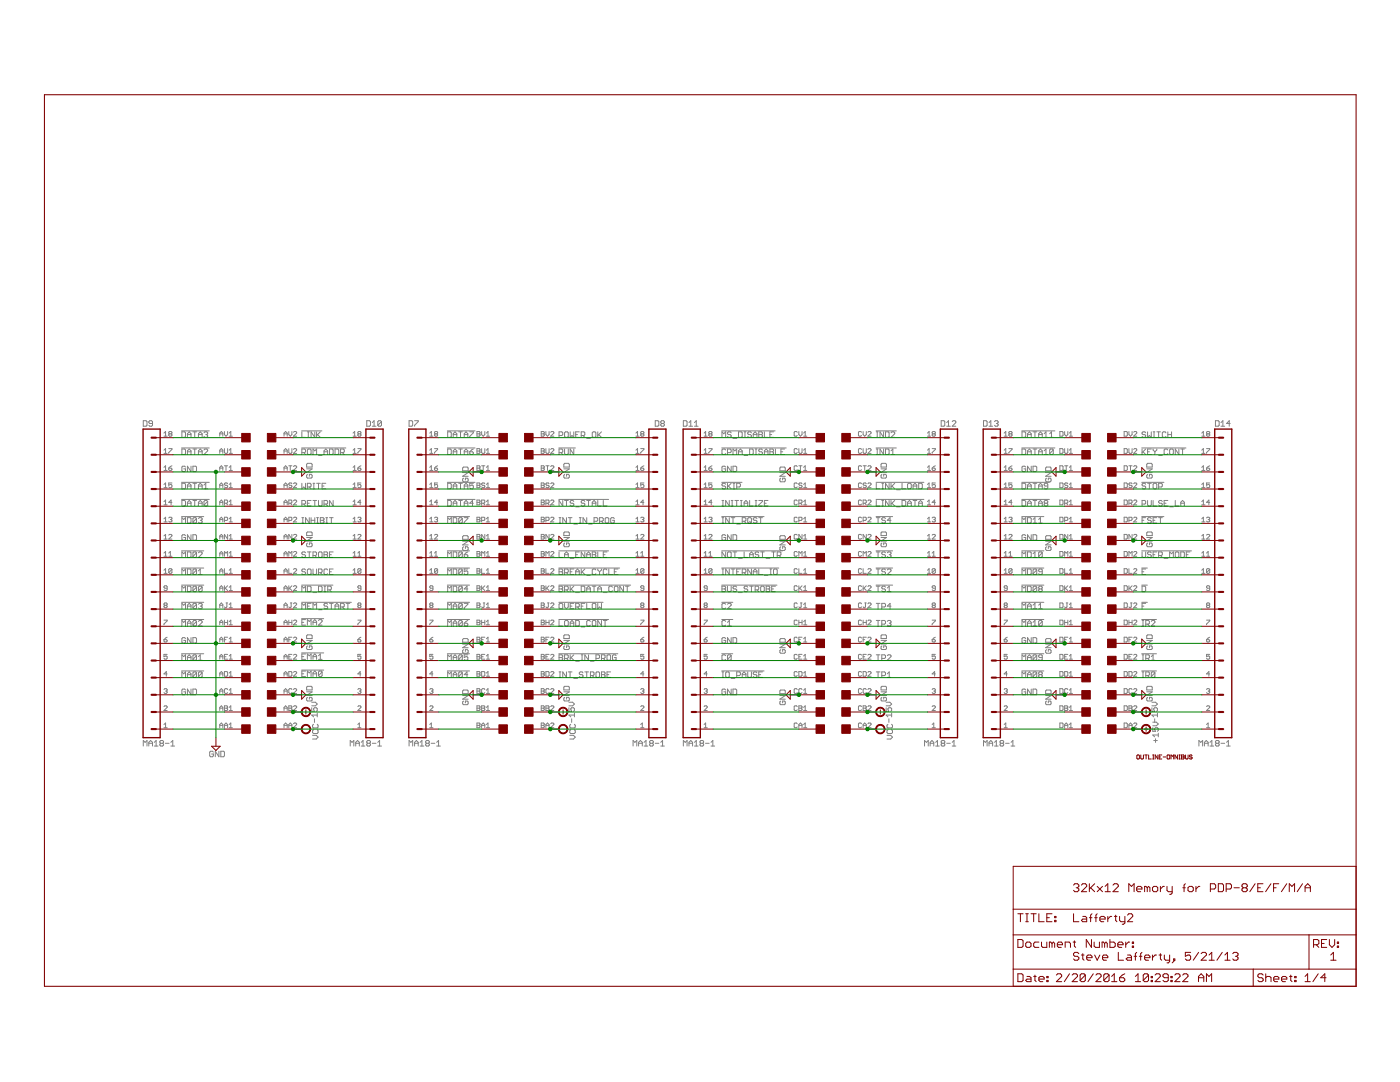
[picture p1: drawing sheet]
<svg xmlns="http://www.w3.org/2000/svg" width="279mm" height="216mm" viewBox="0 0 279 216" stroke-linecap="round" stroke-linejoin="round" font-family="sans-serif">
<g fill="none" stroke="#808080" stroke-width=".2">
<path d="M28.6 83.9h.5l.2 .2v.8l-.2 .1h-.5zM30.4 84.5h-.5l-.2-.2 .2-.4h.3l.2 .2v.8l-.2 .1h-.3l-.2-.1M32.7 97.3h.7M32.7 93.9h.7M32.7 90.5h.7M32.7 87h.7M32.7 86.4l.3-.3v.9M32.7 89.8l.3-.3v1M32.7 93.3l.3-.4v1M32.7 96.7l.3-.3v.9M33.7 93.4h.4l.2 .3-.5 .2zM33.7 89.5h.6l-.6 1"/>
<path d="M33.8 86.6h.3M33.8 86.6l-.1 .1 .1 .3 .5-.1-.2-.3M33.8 86.6l-.1-.2 .1-.3 .5 .2-.2 .3M34.3 96.4h-.6v.4l.3-.1 .3 .1v.4l-.2 .1-.4-.1M34.3 92.9l-.6 .5M36.2 96.2h5.6M36.2 99.7h5.6M36.2 86h5.6M36.2 89.4h5.6M36.3 86.2h.6l.1 .2v.7l-.1 .2h-.6zM36.3 89.6h.6l.1 .2v.7l-.1 .2h-.6zM36.3 96.4h.6l.1 .2v.7l-.1 .2h-.6z"/>
<path d="M36.3 99.9h.6l.1 .2v.7l-.1 .2h-.6zM37 93.2l-.1-.2h-.4l-.2 .2v.7l.2 .2h.4l.1-.2v-.3h-.3M37.4 87.3v-.7l.4-.4 .3 .4v.7M37.4 90.7v-.7l.4-.4 .3 .4v.7M37.4 97.5v-.7l.4-.4 .3 .4v.7M37.4 97h.7M37.4 86.7h.7M37.4 90.1h.7M38.1 93v1.1l-.7-1.1v1.1M38.5 93h.6l.1 .2v.7l-.1 .2h-.6zM38.5 96.4h.7M38.5 99.9h.7"/>
<path d="M38.5 86.2h.7M38.5 89.6h.7M38.9 86.2v1.1M38.9 89.6v1.1M38.9 96.4v1.1M38.9 99.9v1.1M39.6 87.3v-.7l.4-.4 .3 .4v.7M39.6 90.7v-.7l.4-.4 .3 .4v.7M39.6 97.5v-.7l.4-.4 .3 .4v.7M39.6 97h.7M39.6 86.7h.7M39.6 90.1h.7"/>
<path d="M40.7 86.4l.2-.2h.4l.1 .2-.1 .3M40.7 97.5h.7M40.7 96.8l.4-.4v1.1M40.7 89.8l.2-.2h.4l.1 .2v.2l-.7 .7h.7M41.1 86.7h.2M41.3 86.7l.1 .2-.1 .4h-.4l-.2-.2M43.9 96.8h.6M43.9 93.4h.6M43.9 90h.6M43.9 86.6h.6M43.9 87v-.6l.3-.3 .3 .3v.6M43.9 90.5v-.7l.3-.3 .3 .3v.7"/>
<path d="M43.9 93.9v-.6l.3-.4 .3 .4v.6M43.9 97.3v-.6l.3-.3 .3 .3v.6M44.8 86.1v.6l.3 .3 .3-.3v-.6M44.8 89.5v.8l.2 .2h.3l.1-.2v-.8M44.8 92.9h.6M45.1 92.9v1M45.4 96.5l-.1-.1-.5 .1 .2 .3 .4 .2-.1 .3-.5-.1M45.7 97.3h.7M45.7 93.9h.7M45.7 90.5h.7M45.7 87h.7M45.7 86.4l.4-.3v.9"/>
<path d="M45.7 89.8l.4-.3v1M45.7 93.3l.4-.4v1M45.7 96.7l.4-.3v.9M56.7 90.5v-.7l.3-.3 .3 .3v.7M56.7 87v-.6l.3-.3 .3 .3v.6M56.7 93.9v-.6l.3-.4 .3 .4v.6M56.7 97.3v-.6l.3-.3 .3 .3v.6M56.7 96.8h.6M56.7 93.4h.6M56.7 90h.6M56.7 86.6h.6M57.6 86.1v.6l.3 .3 .4-.3v-.6"/>
<path d="M57.6 89.5v.8l.2 .2h.3l.2-.2v-.8M57.6 92.9h.7M57.9 92.9v1M58.3 96.5l-.2-.1-.5 .1 .2 .3 .5 .2-.2 .3-.5-.1M58.6 86.3l.1-.2 .5 .2v.1l-.6 .6h.6M58.6 89.7l.1-.2h.3l.2 .2-.6 .8h.6M58.6 93.1l.1-.2 .5 .2v.2l-.6 .6h.6M58.6 96.5l.1-.1 .5 .1-.6 .8h.6M58.6 99.9l.1-.1h.3l.2 .1-.6 .8h.6M60.2 86h4M60.2 89.4h8.8M60.2 86.2v1.1h.8"/>
<path d="M60.2 90.3h.6l.2-.2v-.3l-.2-.2h-.6v1.1M60.2 96.4v1.1l.4-.3 .4 .3v-1.1M60.6 90.3l.4 .4M61.2 93.6h1.1l-1.1 .7h1.1M61.3 97.2h.6l.2-.2v-.4l-.2-.2h-.6v1.1M61.3 87.3h.4M61.3 86.2h.4M61.4 92.5h.7l.2 .1v.6h-1.1v-.6zM61.4 94.7l-.2 .1v.4l.2 .2h.7l.2-.2v-.4l-.2-.1h-.4v.3M61.5 89.6h.4l.2 .2v.7l-.2 .2h-.4l-.2-.2v-.7zM61.5 86.2v1.1M61.7 97.2l.4 .3"/>
<path d="M62.1 99.9h-.8v1.1h.8M62.5 90.7v-1.1l.3 .4 .4-.4v1.1M62.5 97.5h.3M62.5 96.4h.3M62.5 99.9h.7M62.6 96.4v1.1M62.8 86.2v1.1l-.7-1.1v1.1M62.8 99.9v1.1M63.2 86.2v1.1M63.2 96.4h.7M63.4 86.7l.5 .6M63.6 99.9v.9l.1 .2h.4l.2-.2v-.9"/>
<path d="M63.6 96.4v1.1M63.6 90.9h.7M63.9 86.2l-.7 .7M64.3 97h.4M64.7 90.1h.7M64.7 90.7v-.7l.3-.4 .4 .4v.7M65 96.4h-.7v1.1h.7M65.8 89.6h.5l.2 .2v.7l-.2 .2h-.5zM66.5 99.9v1.1l-.7-1.1v1.1M66.9 89.6h.5l.2 .2v.7l-.2 .2h-.5zM68 90.3h.5l.2-.2v-.3l-.2-.2h-.5v1.1M68.3 90.3l.4 .4"/>
<path d="M70.5 97.3h.6M70.5 93.9h.6M70.5 90.5h.6M70.5 87h.6M70.5 89.8l.3-.3v1M70.5 86.4l.3-.3v.9M70.5 93.3l.3-.4v1M70.5 96.7l.3-.3v.9M71.4 93.4h.5l.1 .3-.4 .2zM71.4 89.5h.6l-.6 1M71.6 86.6l-.2-.2 .2-.3 .4 .2-.1 .3M71.6 86.6h.3"/>
<path d="M71.6 86.6l-.2 .1 .2 .3 .4-.1-.1-.3M72 96.4h-.6v.4l.5-.1 .1 .5-.1 .1-.5-.1M72 92.9l-.6 .5M73.2 83.9h.5l.2 .2v.8l-.2 .1h-.5zM74.3 85h.7M74.3 84.3l.4-.4v1.1M76.1 84.1v.8l-.2 .1h-.3l-.2-.1M76.1 84.1l-.2-.2h-.3l-.2 .2v.8M76.1 84.1l-.7 .8M81.6 83.9h.6l.2 .2v.8l-.2 .1h-.6zM82.7 83.9h.8v.2l-.8 .8v.1M85.8 97.3h.6"/>
<path d="M85.8 93.9h.6M85.8 89.8l.3-.3v1M85.8 93.3l.3-.4v1M85.8 90.5h.6M85.8 87h.6M85.8 86.4l.3-.3v.9M85.8 96.7l.3-.3v.9M86.7 93.4h.5l.1 .3-.4 .2zM86.7 89.5h.6l-.6 1M86.9 86.6h.3M86.9 86.6l-.2 .1 .2 .3 .4-.1-.1-.3M86.9 86.6l-.2-.2 .2-.3 .4 .2-.1 .3"/>
<path d="M87.3 96.4h-.6v.4l.5-.1 .1 .5-.1 .1-.5-.1M87.3 92.9l-.6 .5M89.3 96.2h5.5M89.3 99.7h5.5M89.3 86h5.5M89.3 89.4h5.5M89.3 89.6h.6l.2 .2v.7l-.2 .2h-.6zM89.3 96.4h.6l.2 .2v.7l-.2 .2h-.6zM89.3 99.9h.6l.2 .2v.7l-.2 .2h-.6zM89.3 86.2h.6l.2 .2v.7l-.2 .2h-.6zM90.4 87.3v-.7l.4-.4 .4 .4v.7M90.4 90.7v-.7l.4-.4 .4 .4v.7"/>
<path d="M90.4 97.5v-.7l.4-.4 .4 .4v.7M90.4 97h.8M90.4 86.7h.8M90.4 90.1h.8M91.5 96.4h.8M91.5 99.9h.8M91.5 86.2h.8M91.5 89.6h.8M91.9 86.2v1.1M91.9 89.6v1.1M91.9 96.4v1.1M91.9 99.9v1.1"/>
<path d="M92.3 94.3h1.1l-1.1 .7h1.1M92.5 95.4l-.2 .2v.3l.2 .2h.7l.2-.2v-.3l-.2-.2h-.3v.4M92.5 93.2h.7l.2 .2v.5h-1.1v-.5zM92.6 87.3v-.7l.4-.4 .4 .4v.7M92.6 90.7v-.7l.4-.4 .4 .4v.7M92.6 97.5v-.7l.4-.4 .4 .4v.7M92.6 97h.8M92.6 86.7h.8M92.6 90.1h.8M93.7 86.2h.8v.2l-.8 .7v.2M93.7 90.1h.6l.2 .4-.2 .2h-.4l-.2-.2zM94.5 96.4h-.8v.6l.6-.2 .2 .2v.3l-.2 .2h-.4l-.2-.2"/>
<path d="M94.5 89.6l-.8 .5M95.2 99.8h.5l.1 .1-.1 .3 .1 .4-.1 .1h-.5zM95.2 96.8h.5M95.2 96.4h.5l.1 .1-.1 .3 .1 .4-.1 .1h-.5zM95.2 93.4h.5M95.2 92.9h.5l.1 .2-.1 .3 .1 .3-.1 .2h-.5zM95.2 90h.5M95.2 89.5h.5l.1 .2-.1 .3 .1 .3-.1 .2h-.5zM95.2 86.6h.5M95.2 86.1h.5l.1 .2-.1 .3 .1 .3-.1 .1h-.5zM96.1 92.9h.7M96.1 89.5v.8l.2 .2h.3l.2-.2v-.8"/>
<path d="M96.1 86.1v.6l.3 .3 .4-.3v-.6M96.4 92.9v1M96.8 96.5l-.2-.1-.5 .1 .2 .3 .5 .2-.2 .3-.5-.1M97.1 97.3h.6M97.1 93.9h.6M97.1 96.7l.3-.3v.9M97.1 90.5h.6M97.1 87h.6M97.1 89.8l.3-.3v1M97.1 86.4l.3-.3v.9M97.1 93.3l.3-.4v1M108 99.8h.5l.1 .1-.1 .3 .1 .4-.1 .1h-.5z"/>
<path d="M108 96.8h.5M108 96.4h.5l.1 .1-.1 .3 .1 .4-.1 .1h-.5zM108 93.4h.5M108 92.9h.5l.1 .2-.1 .3 .1 .3-.1 .2h-.5zM108 90h.5M108 89.5h.5l.1 .2-.1 .3 .1 .3-.1 .2h-.5zM108 86.6h.5M108 86.1h.5l.1 .2-.1 .3 .1 .3-.1 .1h-.5zM108.9 92.9h.7M108.9 89.5v.8l.2 .2h.3l.2-.2v-.8M108.9 86.1v.6l.4 .3 .3-.3v-.6M109.3 92.9v1"/>
<path d="M109.6 96.5l-.2-.1-.5 .1 .2 .3 .5 .2-.2 .3-.5-.1M109.9 99.9l.2-.1h.3l.1 .1-.6 .8h.6M109.9 96.5l.2-.1 .4 .1-.6 .8h.6M109.9 93.1l.2-.2 .4 .2v.2l-.6 .6h.6M109.9 89.7l.2-.2h.3l.1 .2-.6 .8h.6M109.9 86.3l.2-.2 .4 .2v.1l-.6 .6h.6M111.5 99.7h10M111.5 89.4h3.3M111.6 86.9h.5l.2-.2v-.3l-.2-.2h-.5v1.1M111.6 90.3h.5l.2-.2v-.3l-.2-.2h-.5v1.1M112 90.3l.3 .4M112.3 99.9v1.1l-.7-1.1v1.1"/>
<path d="M112.5 93.6h1.1l-1.1 .7h1.1M112.7 86.4l.2-.2h.3l.2 .2v.7l-.2 .2h-.3l-.2-.2zM112.7 99.9h.7M112.7 89.6v.9l.2 .2h.3l.2-.2v-.9M112.7 94.7l-.2 .1v.4l.2 .2h.7l.2-.2v-.4l-.2-.1h-.3v.3M112.7 92.5h.7l.2 .1v.6h-1.1v-.6zM113.1 99.9v1.1M113.8 86.2v1.1l.4-.4 .3 .4v-1.1M114.5 89.6v1.1l-.7-1.1v1.1M114.9 86.7h.4M115.6 86.2h-.7v1.1h.7M116 86.9h.5l.2-.2v-.3l-.2-.2h-.5v1.1"/>
<path d="M116.4 86.9l.3 .4M117.1 99.9h.7M117.1 87.5h.7M117.5 99.9v1.1M118.2 86.4l.2-.2h.3l.2 .2v.7l-.2 .2h-.3l-.2-.2zM119.3 99.9v1.1h.7M119.3 86.2v1.1M119.5 86.7l.5 .6M120 86.2l-.7 .7M120.4 99.9v1.1h.7M126.9 93.3l.3-.4v1M126.9 97.3h.7"/>
<path d="M126.9 93.9h.7M126.9 90.5h.7M126.9 87h.7M126.9 86.4l.3-.3v.9M126.9 89.8l.3-.3v1M126.9 96.7l.3-.3v.9M127.9 93.4h.4l.2 .3-.5 .2zM127.9 89.5h.6l-.6 1M128 86.6h.3M128 86.6l-.1 .1 .1 .3 .5-.1-.2-.3M128 86.6l-.1-.2 .1-.3 .5 .2-.2 .3M128.5 96.4h-.6v.4l.3-.1 .3 .1v.4l-.2 .1-.4-.1"/>
<path d="M128.5 92.9l-.6 .5M130.8 83.9h.5l.2 .2v.8l-.2 .1h-.5zM132 84.5l-.1 .2 .1 .3h.4l.2-.1-.2-.4M132 84.5l-.1-.2 .1-.4h.4l.2 .2-.2 .4M132 84.5h.4M136.4 83.9h.5l.2 .2v.8l-.2 .1h-.5zM137.5 85h.7M137.5 84.3l.4-.4v1.1M138.6 84.3l.4-.4v1.1M138.6 85h.7M140.5 97.3h.6M140.5 93.9h.6"/>
<path d="M140.5 90.5h.6M140.5 87h.6M140.5 96.7l.3-.3v.9M140.5 86.4l.3-.3v.9M140.5 89.8l.3-.3v1M140.5 93.3l.3-.4v1M141.5 93.4h.4l.2 .3-.5 .2-.1-.2zM141.5 89.5h.6l-.6 1M141.6 86.6h.3M141.6 86.6l-.1 .1 .1 .3 .5-.1-.2-.3M141.6 86.6l-.1-.2 .1-.3 .5 .2-.2 .3M142.1 96.4h-.6v.4l.3-.1 .3 .1-.2 .5-.4-.1"/>
<path d="M142.1 92.9l-.6 .5M144 96.2h4.1M144 86h10.7M144 89.4h12.9M144.1 87.3v-1.1l.3 .4 .4-.4v1.1M144.1 99.9h.3M144.3 99.9v1.1M144.8 93.2l-.2-.2h-.3l-.2 .2v.7l.2 .2h.3l.2-.2v-.3h-.4M144.8 89.8l-.2-.2h-.3l-.2 .2v.7l.2 .2h.3l.2-.2M144.8 96.6l-.2-.2h-.3l-.2 .2 .2 .4h.3l.2 .2-.2 .3h-.3l-.2-.2M145.2 90.3h.5l.2-.2v-.3l-.2-.2h-.5v1.1M145.2 96.4v1.1"/>
<path d="M145.4 97l.5 .5M145.5 99.9v1.1l-.7-1.1v1.1M145.9 86.4l-.2-.2h-.3l-.2 .2 .2 .3h.3l.2 .2-.2 .4h-.3l-.2-.2M145.9 93v1.1l-.7-1.1v1.1M145.9 99.9h.4M145.9 96.4l-.7 .8M146.1 99.9v1.1M146.3 93h.5l.2 .2v.7l-.2 .2h-.5zM146.3 90.7v-1.1l.4 .4 .3-.4v1.1M146.3 97.5h.4M146.3 96.4h.4M146.3 87.5h.7"/>
<path d="M146.5 96.4v1.1M146.7 99.9h.7M147 97.2h.6l.2-.2v-.4l-.2-.2h-.6v1.1M147 99.9v1.1M147.4 86.2h.5l.2 .2v.7l-.2 .2h-.5zM147.4 90.1h.7M147.4 90.7v-.7l.4-.4 .3 .4v.7M147.8 99.9h.3M147.9 99.9v1.1M148.5 87.3h.4M148.5 86.2h.4M148.5 90.9h.7"/>
<path d="M148.7 86.2v1.1M149.6 99.9v1.1h.7M149.6 89.6h.6l.1 .2v.7l-.1 .2h-.6zM150 86.4l-.2-.2h-.4l-.2 .4 .2 .1h.4l.2 .4-.2 .2h-.4l-.2-.2M150.3 86.7h.8M150.3 87.3v-.7l.4-.4 .4 .4v.7M150.7 99.9h.4M150.7 90.7h.4M150.7 89.6h.4M150.9 89.6v1.1M150.9 99.9v1.1M151.4 86.2h.6l.2 .2-.2 .3 .2 .4-.2 .2h-.6z"/>
<path d="M151.4 99.9h.8v.2l-.8 .7v.2h.8M151.4 86.7h.6M152.2 89.8l-.2-.2h-.4l-.2 .4 .2 .1h.4l.2 .4-.2 .2h-.4l-.2-.2M152.5 86.2v1.1h.8M152.5 90.1h.8M152.5 90.7v-.7l.4-.4 .4 .4v.7M153.3 99.9h-.8v1.1h.8M153.6 86.7h.4M153.6 89.6h.6l.2 .2-.2 .3 .2 .4-.2 .2h-.6zM153.6 90.1h.6M154.4 86.2h-.8v1.1h.8M154.7 89.6v1.1h.8"/>
<path d="M155.6 94.3h1.1l-1.1 .7h1.1M155.8 95.4l-.2 .2v.3l.2 .2h.7l.2-.2v-.3l-.2-.2h-.3v.4M155.8 93.2h.7l.2 .2v.5h-1.1v-.5zM155.9 90.1h.3M156.6 89.6h-.7v1.1h.7M159.1 99.9l-.1-.1h-.4l-.1 .1v.7l.1 .1h.4l.1-.1M159.1 96.5l-.1-.1-.5 .1v.7l.1 .1 .5-.1M159.1 93.1l-.1-.2-.5 .2v.6l.1 .2 .5-.2M159.1 89.7l-.1-.2h-.4l-.1 .2v.6l.1 .2h.4l.1-.2M159.1 86.3l-.1-.2-.5 .2v.6l.1 .1 .5-.1M159.4 92.9h.7M159.4 89.5v.8l.2 .2h.3l.2-.2v-.8"/>
<path d="M159.4 86.1v.6l.3 .3 .4-.3v-.6M159.7 92.9v1M160.1 96.5l-.2-.1-.5 .1 .2 .3 .5 .2-.2 .3-.5-.1M160.4 97.3h.6M160.4 93.9h.6M160.4 90.5h.6M160.4 87h.6M160.4 93.3l.3-.4v1M160.4 86.4l.3-.3v.9M160.4 89.8l.3-.3v1M160.4 96.7l.3-.3v.9M171.9 99.9l-.1-.1h-.3l-.2 .1v.7l.2 .1h.3l.1-.1"/>
<path d="M171.9 96.5l-.1-.1-.5 .1v.7l.2 .1 .4-.1M171.9 93.1l-.1-.2-.5 .2v.6l.2 .2 .4-.2M171.9 89.7l-.1-.2h-.3l-.2 .2v.6l.2 .2h.3l.1-.2M171.9 86.3l-.1-.2-.5 .2v.6l.2 .1 .4-.1M172.3 92.9h.6M172.3 89.5v.8l.1 .2h.3l.2-.2v-.8M172.3 86.1v.6l.3 .3 .3-.3v-.6M172.6 92.9v1M172.9 96.5l-.2-.1-.4 .1 .1 .3 .5 .2-.2 .3-.4-.1M173.2 99.9l.2-.1h.3l.1 .1-.6 .8h.6M173.2 96.5l.2-.1 .4 .1-.6 .8h.6M173.2 93.1l.2-.2 .4 .2v.2l-.6 .6h.6"/>
<path d="M173.2 89.7l.2-.2h.3l.1 .2-.6 .8h.6M173.2 86.3l.2-.2 .4 .2v.1l-.6 .6h.6M174.8 96.2h9.6M174.8 99.7h9.6M174.8 86h4.1M174.8 89.4h4.1M174.9 96.4v1.1h.7M174.9 99.9v1.1h.7M174.9 87.3h.3M174.9 86.2h.3M174.9 90.7h.3M174.9 89.6h.3"/>
<path d="M175.1 86.2v1.1M175.1 89.6v1.1M175.8 93.6h1.1l-1.1 .7h1.1M176 97.5h.3M176 96.4h.3M176 99.9h.3M176 94.7l-.2 .1v.4l.2 .2h.7l.2-.2v-.4l-.2-.1h-.3v.3M176 92.5h.7l.2 .1v.6h-1.1v-.6zM176.2 96.4v1.1M176.2 99.9v1.1M176.3 86.2v1.1l-.7-1.1v1.1M176.3 89.6v1.1l-.7-1.1v1.1"/>
<path d="M176.7 86.2h.6l.1 .2v.7l-.1 .2h-.6zM176.7 89.6h.6l.1 .2v.7l-.1 .2h-.6zM177.4 96.4v1.1l-.7-1.1v1.1M177.4 99.9v1.1l-.7-1.1v1.1M177.8 86.4l.2-.2h.4l.2 .2v.2l-.8 .7h.8M177.8 90.7h.8M177.8 96.4v1.1M177.8 99.9v1.1M177.8 90l.4-.4v1.1M178 97l.6 .5M178.6 99.9l-.8 .7M178.6 96.4l-.8 .8"/>
<path d="M178.9 97.7h.8M180 99.9h.6l.2 .2v.7l-.2 .2h-.6zM180 96.4v1.1h.8M181.1 96.6l.2-.2h.4l.2 .2v.7l-.2 .2h-.4l-.2-.2zM182.2 97h.8M182.2 99.9h.8M182.2 97.5v-.7l.4-.4 .4 .4v.7M182.6 99.9v1.1M183.3 96.4h.6l.2 .2v.7l-.2 .2h-.6zM185.1 97.3h.6M185.1 93.9h.6M185.1 90.5h.6"/>
<path d="M185.1 87h.6M185.1 89.8l.3-.3v1M185.1 86.4l.3-.3v.9M185.1 93.3l.3-.4v1M185.1 96.7l.3-.3v.9M186 93.4h.5l.2 .3-.5 .2-.2-.2zM186 89.5h.7l-.7 1M186.2 86.6h.3M186.2 86.6l-.2 .1 .2 .3 .5-.1-.2-.3M186.2 86.6l-.2-.2 .2-.3 .5 .2-.2 .3M186.7 96.4h-.7v.4l.4-.1 .3 .1-.2 .5-.5-.1M186.7 92.9l-.7 .5"/>
<path d="M187.8 83.9h.6l.2 .2v.8l-.2 .1h-.6zM188.9 85h.8M188.9 84.3l.4-.4v1.1M190 84.1l.2-.2h.4l.2 .2v.2l-.8 .7h.8M196.3 83.9h.5l.2 .2v.8l-.2 .1h-.5zM197.4 85h.7M197.4 84.3l.3-.4v1.1M198.5 84.1l.1-.2h.4l.2 .2-.2 .4M198.8 84.5h.2M199 84.5l.2 .2-.2 .3h-.4l-.1-.1M200.4 97.3h.6M200.4 93.9h.6"/>
<path d="M200.4 90.5h.6M200.4 87h.6M200.4 86.4l.3-.3v.9M200.4 89.8l.3-.3v1M200.4 93.3l.3-.4v1M200.4 96.7l.3-.3v.9M201.3 93.4h.5l.2 .3-.5 .2-.2-.2zM201.3 89.5h.7l-.7 1M201.5 86.6h.3M201.5 86.6l-.2 .1 .2 .3 .5-.1-.2-.3M201.5 86.6l-.2-.2 .2-.3 .5 .2-.2 .3M202 96.4h-.7v.4l.4-.1 .3 .1-.2 .5-.5-.1"/>
<path d="M202 92.9l-.7 .5M203.9 96.2h5.5M203.9 99.7h5.5M203.9 86h6.6M203.9 89.4h6.6M204 89.6h.5l.2 .2v.7l-.2 .2h-.5zM204 96.4h.5l.2 .2v.7l-.2 .2h-.5zM204 99.9h.5l.2 .2v.7l-.2 .2h-.5zM204 86.2h.5l.2 .2v.7l-.2 .2h-.5zM204.7 93.2l-.2-.2h-.3l-.2 .2v.7l.2 .2h.3l.2-.2v-.3h-.4M205.1 87.3v-.7l.3-.4 .4 .4v.7M205.1 90.7v-.7l.3-.4 .4 .4v.7"/>
<path d="M205.1 97.5v-.7l.3-.4 .4 .4v.7M205.1 97h.7M205.1 86.7h.7M205.1 90.1h.7M205.8 93v1.1l-.7-1.1v1.1M206.2 93h.5l.2 .2v.7l-.2 .2h-.5zM206.2 96.4h.7M206.2 99.9h.7M206.2 86.2h.7M206.2 89.6h.7M206.5 86.2v1.1M206.5 89.6v1.1"/>
<path d="M206.5 96.4v1.1M206.5 99.9v1.1M207.3 87.3v-.7l.3-.4 .4 .4v.7M207.3 90.7v-.7l.3-.4 .4 .4v.7M207.3 97.5v-.7l.3-.4 .4 .4v.7M207.3 97h.7M207.3 86.7h.7M207.3 90.1h.7M208.4 87.3h.7M208.4 90.7h.7M208.4 86.6l.3-.4v1.1M208.4 90l.3-.4v1.1"/>
<path d="M208.7 94.3h1.1l-1.1 .7h1.1M208.9 95.4l-.2 .2v.3l.2 .2h.7l.2-.2v-.3l-.2-.2h-.4v.4M208.9 93.2h.7l.2 .2v.5h-1.1v-.5zM209.1 97h-.5l-.2-.2 .2-.4h.3l.2 .2v.7l-.2 .2h-.3l-.2-.2M209.5 87.3h.7M209.5 86.6l.3-.4v1.1M210.2 89.8v.7l-.2 .2h-.3l-.2-.2M210.2 89.8l-.2-.2h-.3l-.2 .2v.7M210.2 89.8l-.7 .7M211.5 99.8h.5l.2 .1v.7l-.2 .1h-.5zM211.5 96.4h.5l.2 .1v.7l-.2 .1h-.5zM211.5 92.9h.5l.2 .2v.6l-.2 .2h-.5z"/>
<path d="M211.5 89.5h.5l.2 .2v.6l-.2 .2h-.5zM211.5 86.1h.5l.2 .2v.6l-.2 .1h-.5zM212.5 92.9h.6M212.5 89.5v.8l.1 .2h.3l.2-.2v-.8M212.5 86.1v.6l.3 .3 .3-.3v-.6M212.8 92.9v1M213.1 96.5l-.5-.1-.1 .3 .1 .1h.3l.2 .4-.2 .1-.4-.1M213.4 97.3h.6M213.4 93.9h.6M213.4 90.5h.6M213.4 87h.6M213.4 86.4l.3-.3v.9"/>
<path d="M213.4 89.8l.3-.3v1M213.4 93.3l.3-.4v1M213.4 96.7l.3-.3v.9M224.3 99.8h.5l.2 .1v.7l-.2 .1h-.5zM224.3 96.4h.5l.2 .1v.7l-.2 .1h-.5zM224.3 92.9h.5l.2 .2v.6l-.2 .2h-.5zM224.3 89.5h.5l.2 .2v.6l-.2 .2h-.5zM224.3 86.1h.5l.2 .2v.6l-.2 .1h-.5zM225.3 92.9h.6M225.3 89.5v.8l.1 .2h.4l.1-.2v-.8M225.3 86.1v.6l.3 .3 .3-.3v-.6M225.6 92.9v1"/>
<path d="M225.9 96.5l-.5-.1-.1 .3 .1 .1h.4l.1 .4-.1 .1-.5-.1M226.3 96.5l.1-.1 .5 .1-.6 .8h.6M226.3 99.9l.1-.1h.3l.2 .1-.6 .8h.6M226.3 93.1l.1-.2 .5 .2v.2l-.6 .6h.6M226.3 89.7l.1-.2h.3l.2 .2-.6 .8h.6M226.3 86.3l.1-.2 .5 .2v.1l-.6 .6h.6M227.9 96.2h4.4M227.9 89.4h8.8M227.9 89.6v1.1M228.1 90.1l.5 .6M228.6 96.6l-.1-.2h-.4l-.2 .2 .2 .4h.4l.1 .2-.1 .3h-.4l-.2-.2M228.6 86.4l-.1-.2h-.4l-.2 .2 .2 .3h.4l.1 .2-.1 .4h-.4l-.2-.2"/>
<path d="M228.6 89.6l-.7 .7M228.9 93.6h1.1l-1.1 .7h1.1M228.9 92.6l.1-.1h.8l.2 .1v.6h-1.1zM229 96.4h.8M229 99.9v.9l.2 .2h.4l.2-.2v-.9M229 90.1h.4M229 86.2v1.1l.4-.4 .4 .4v-1.1M229 94.7l-.1 .1v.4l.1 .2h.8l.2-.2v-.4l-.2-.1h-.4v.3M229.4 96.4v1.1M229.8 89.6h-.8v1.1h.8M230.1 96.6l.2-.2h.4l.2 .2v.7l-.2 .2h-.4l-.2-.2zM230.1 99.9v1.1h.8"/>
<path d="M230.1 87.3h.4M230.1 86.2h.4M230.1 89.6v.2l.4 .3M230.3 86.2v1.1M230.5 90.1v.6M230.9 86.2h.7M230.9 89.6v.2l-.4 .3M231.2 97.2h.6l.2-.2v-.4l-.2-.2h-.6v1.1M231.2 90.9h.8M231.2 86.2v1.1M232.7 86.4l-.2-.2h-.3l-.2 .2v.7l.2 .2h.3l.2-.2M233.1 89.8l-.2-.2h-.4l-.2 .2v.7l.2 .2h.4l.2-.2"/>
<path d="M233.1 99.9h-.8v1.1h.8M233.1 86.7h.7M233.1 86.2v1.1M233.4 89.8l.2-.2h.4l.2 .2v.7l-.2 .2h-.4l-.2-.2zM233.8 86.2v1.1M234.5 99.9v1.1h.8M235.3 89.6v1.1l-.8-1.1v1.1M235.6 89.6h.8M236 89.6v1.1M239.8 97.3h.7M239.8 93.9h.7M239.8 90.5h.7"/>
<path d="M239.8 87h.7M239.8 86.4l.4-.3v.9M239.8 89.8l.4-.3v1M239.8 93.3l.4-.4v1M239.8 96.7l.4-.3v.9M240.8 93.4h.5l.1 .3-.5 .2zM240.8 89.5h.6l-.6 1M240.9 86.6h.4M240.9 86.6l-.1 .1 .1 .3 .5-.1-.1-.3M240.9 86.6l-.1-.2 .1-.3 .5 .2-.1 .3M241.4 96.4h-.6v.4l.3-.1 .3 .1v.4l-.1 .1-.5-.1M241.4 92.9l-.6 .5"/>
<path d="M242.6 83.9h.5l.2 .2v.8l-.2 .1h-.5zM243.7 85h.7M243.7 84.3l.4-.4v1.1M245.5 84.5h-.7l.5-.6v1.1M32.7 114.4h.7M32.7 111h.7M32.7 107.6h.7M32.7 104.1h.7M32.7 100.7h.7M32.7 113.8l.3-.3v.9M32.7 110.4l.3-.4v1M32.7 100.1l.3-.3v.9"/>
<path d="M32.7 103.5l.3-.3v.9M32.7 106.9l.3-.3v1M33.4 117.4h-.5l-.2-.2 .2-.3h.3l.2 .2v.6l-.2 .1-.5-.1M33.7 111h.6M33.7 106.8l.1-.2 .5 .2-.6 .8h.6M33.7 103.4l.4-.2 .2 .2-.2 .3M33.7 110.4l.3-.4v1M34 103.7h.1M34.1 103.7l.2 .1-.2 .3-.4-.1M34.3 113.6v.7l-.2 .1-.4-.1M34.3 113.6l-.5-.1-.1 .1v.7M34.3 100.2h-.6l.4-.4v.9"/>
<path d="M34.3 113.6l-.6 .7M36.2 103.1h4.5M36.2 116.8h4.5M36.2 113.3h4.5M36.2 109.9h4.5M36.3 104.4v-1.1l.4 .4 .3-.4v1.1M36.3 111.2v-1.1l.4 .4 .3-.4v1.1M36.3 114.6v-1.1l.4 .4 .3-.4v1.1M36.3 118.1v-1.1l.4 .3 .3-.3v1.1M37 106.9l-.1-.2h-.4l-.2 .2v.7l.2 .2h.4l.1-.2v-.3h-.3M37.4 100.4h.7M37.4 101v-.8l.4-.3 .3 .3v.8"/>
<path d="M37.4 103.3h.6l.1 .2v.7l-.1 .2h-.6zM37.4 110.1h.6l.1 .2v.7l-.1 .2h-.6zM37.4 113.5h.6l.1 .2v.8l-.1 .1h-.6zM37.4 117h.6l.1 .2v.7l-.1 .2h-.6zM38.1 106.7v1.1l-.7-1.1v1.1M38.5 106.7h.6l.1 .2v.7l-.1 .2h-.6zM39.2 113.7v.8l-.1 .1h-.4l-.2-.1M39.2 103.5l-.1-.2h-.4l-.2 .2v.7M39.2 110.3l-.1-.2h-.4l-.2 .2v.7M39.2 113.7l-.1-.2h-.4l-.2 .2v.8M39.2 117.2l-.1-.2h-.4l-.2 .2v.7M39.2 103.5v.7l-.1 .2h-.4l-.2-.2"/>
<path d="M39.2 110.3v.7l-.1 .2h-.4l-.2-.2M39.2 117.2v.7l-.1 .2h-.4l-.2-.2M39.2 103.5l-.7 .7M39.2 117.2l-.7 .7M39.2 113.7l-.7 .8M39.2 110.3l-.7 .7M39.6 100.4h.7M39.6 101v-.8l.4-.3 .3 .3v.8M39.6 103.5l.2-.2h.4l.1 .2-.1 .3M39.6 110.3l.2-.2h.4l.1 .2v.2l-.7 .7h.7M39.6 113.9l.4-.4v1.1M39.6 114.6h.7"/>
<path d="M40 103.8h.2M40.2 103.8l.1 .2-.1 .4h-.4l-.2-.2M40.3 117.2v.7l-.1 .2h-.4l-.2-.2M40.3 117.2l-.1-.2h-.4l-.2 .2v.7M40.3 117.2l-.7 .7M41.4 100.1v.7l-.1 .2h-.4l-.2-.2M41.4 100.1l-.1-.2h-.4l-.2 .2v.7M41.4 100.1l-.7 .7M43.9 113.9h.6M43.9 110.5h.6M43.9 107.1h.6M43.9 103.7h.6"/>
<path d="M43.9 100.2h.6M43.9 117.4h.6M43.9 100.7v-.6l.3-.3 .3 .3v.6M43.9 104.1v-.6l.3-.3 .3 .3v.6M43.9 107.6v-.7l.3-.3 .3 .3v.7M43.9 111v-.6l.3-.4 .3 .4v.6M43.9 114.4v-.6l.3-.3 .3 .3v.6M43.9 117.8v-.6l.3-.3 .3 .3v.6M44.8 100.4h.5l.1-.2-.1-.4h-.5v.9M44.8 103.8h.5l.1-.1-.1-.5h-.5v.9M44.8 111v-1l.3 .4 .3-.4v1M44.8 113.5v.9h.6"/>
<path d="M44.8 116.9v.9M45 117.4l.4 .4M45.1 100.4l.3 .3M45.4 106.6v1l-.6-1v1M45.4 116.9l-.6 .6M45.7 114.4h.7M45.7 111h.7M45.7 107.6h.7M45.7 104.1h.7M45.7 100.7h.7M45.7 117.8h.7M45.7 117.2l.4-.3v.9"/>
<path d="M45.7 100.1l.4-.3v.9M45.7 103.5l.4-.3v.9M45.7 106.9l.4-.3v1M45.7 110.4l.4-.4v1M45.7 113.8l.4-.3v.9M56.7 100.7v-.6l.3-.3 .3 .3v.6M56.7 104.1v-.6l.3-.3 .3 .3v.6M56.7 107.6v-.7l.3-.3 .3 .3v.7M56.7 111v-.6l.3-.4 .3 .4v.6M56.7 114.4v-.6l.3-.3 .3 .3v.6M56.7 117.8v-.6l.3-.3 .3 .3v.6M56.7 113.9h.6"/>
<path d="M56.7 110.5h.6M56.7 107.1h.6M56.7 103.7h.6M56.7 100.2h.6M56.7 117.4h.6M57.6 100.4h.5l.2-.2-.2-.4h-.5v.9M57.6 103.8h.5l.2-.1-.2-.5h-.5v.9M57.6 111v-1l.3 .4 .4-.4v1M57.6 113.5v.9h.7M57.6 116.9v.9M57.8 117.4l.5 .4M57.9 100.4l.4 .3"/>
<path d="M58.3 106.6v1l-.7-1v1M58.3 116.9l-.7 .6M58.6 113.6l.1-.1 .5 .1v.2l-.6 .6h.6M58.6 103.4l.1-.2 .5 .2v.1l-.6 .6h.6M58.6 106.8l.1-.2 .5 .2-.6 .8h.6M58.6 110.2l.1-.2h.3l.2 .2-.6 .8h.6M58.6 117.1l.1-.2h.3l.2 .2-.6 .7h.6M60.2 116.8h6.2M60.2 100.6h.6l.2-.2v-.3l-.2-.2h-.6v1.1M60.2 118.1v-1.1l.4 .3 .4-.3v1.1M60.2 104.4h.4M60.2 103.3h.4"/>
<path d="M60.4 103.3v1.1M60.6 100.6l.4 .4M61 110.3l-.2-.2h-.4l-.2 .2 .2 .4h.4l.2 .1-.2 .4h-.4l-.2-.2M61 113.7l-.2-.2h-.4l-.2 .2 .2 .4h.4l.2 .2-.2 .3h-.4l-.2-.1M61.2 107.3h1.1l-1.1 .7h1.1M61.3 100.4h.4M61.3 117h.6l.2 .2v.7l-.2 .2h-.6zM61.3 110.1h.8M61.4 106.2h.7l.2 .1v.6h-1.1v-.6zM61.4 108.4l-.2 .1v.4l.2 .2h.7l.2-.2v-.4l-.2-.1h-.4v.3M61.5 113.5h.4l.2 .2v.8l-.2 .1h-.4l-.2-.1v-.8zM61.7 103.3v1.1l-.7-1.1v1.1"/>
<path d="M61.7 110.1v1.1M62.1 103.8h.7M62.1 103.3v1.1M62.5 110.8h.5l.2-.1v-.4l-.2-.2h-.5v1.1M62.5 113.5v1l.1 .1h.4l.2-.1v-1M62.5 118.2h.7M62.8 110.8l.4 .4M62.8 103.3v1.1M63.2 104.4h.4M63.2 103.3h.4M63.4 103.3v1.1M63.6 110.3l.1-.2h.4l.2 .2v.7l-.2 .2h-.4l-.1-.2z"/>
<path d="M63.6 114.3h.5l.2-.2v-.4l-.2-.2h-.5v1.1M63.6 117h.5l.2 .2v.7l-.2 .2h-.5zM63.9 103.8h.6M63.9 103.3h.6l.2 .2-.2 .3 .2 .4-.2 .2h-.6zM63.9 114.3l.4 .3M64.7 110.1h.5l.2 .2-.2 .4 .2 .3-.2 .2h-.5zM64.7 118.1h.3M64.7 117h.3M64.7 110.7h.5M64.7 100.6h.5l.2-.2v-.3l-.2-.2h-.5v1.1M64.8 117v1.1M65 104.4h.4"/>
<path d="M65 103.3h.4M65 100.6l.4 .4M65.2 103.3v1.1M65.4 113.7l-.2-.2h-.4l-.1 .2v.8l.1 .1h.4l.2-.1M65.4 117.7h.5l.2-.2v-.3l-.2-.2h-.5v1.1M65.8 103.3h.7M65.8 110.7h.3M65.8 114.1h.3M65.8 117.7l.3 .4M66.1 103.3v1.1M66.5 113.5h-.7v1.1h.7M66.5 110.1h-.7v1.1h.7"/>
<path d="M70.5 114.4h.6M70.5 111h.6M70.5 107.6h.6M70.5 104.1h.6M70.5 100.7h.6M70.5 113.8l.3-.3v.9M70.5 100.1l.3-.3v.9M70.5 103.5l.3-.3v.9M70.5 106.9l.3-.3v1M70.5 110.4l.3-.4v1M71.4 110.4l.3-.4v1M71.4 111h.6"/>
<path d="M71.4 106.8l.2-.2 .4 .2-.6 .8h.6M71.4 103.4l.5-.2 .1 .2-.1 .3M71.7 103.7h.2M71.9 103.7l.1 .1-.1 .3-.5-.1M72 113.6v.7l-.1 .1-.5-.1M72 113.6l-.1-.1-.5 .1v.7M72 100.2h-.6l.5-.4v.9M72 117.4h-.4l-.2-.2 .2-.3h.3l.1 .2v.6l-.1 .1-.5-.1M72 113.6l-.6 .7M85.8 114.4h.6M85.8 111h.6M85.8 107.6h.6"/>
<path d="M85.8 104.1h.6M85.8 100.7h.6M85.8 100.1l.3-.3v.9M85.8 110.4l.3-.4v1M85.8 103.5l.3-.3v.9M85.8 106.9l.3-.3v1M85.8 113.8l.3-.3v.9M86.4 117.4h-.5l-.1-.2 .1-.3h.3l.2 .2v.6l-.2 .1-.4-.1M86.7 111h.6M86.7 106.8l.2-.2 .4 .2-.6 .8h.6M86.7 103.4l.5-.2 .1 .2-.1 .3M86.7 110.4l.3-.4v1"/>
<path d="M87 103.7h.2M87.2 103.7l.1 .1-.1 .3-.5-.1M87.3 113.6v.7l-.1 .1-.5-.1M87.3 113.6l-.1-.1-.5 .1v.7M87.3 100.2h-.6l.5-.4v.9M87.3 113.6l-.6 .7M89.3 103.1h4.4M89.3 116.8h4.4M89.3 113.3h4.4M89.3 109.9h4.4M89.3 104.4v-1.1l.4 .4 .4-.4v1.1M89.3 111.2v-1.1l.4 .4 .4-.4v1.1"/>
<path d="M89.3 114.6v-1.1l.4 .4 .4-.4v1.1M89.3 118.1v-1.1l.4 .3 .4-.3v1.1M90.4 110.1h.6l.2 .2v.7l-.2 .2h-.6zM90.4 100.4h.8M90.4 101v-.8l.4-.3 .4 .3v.8M90.4 103.3h.6l.2 .2v.7l-.2 .2h-.6zM90.4 113.5h.6l.2 .2v.8l-.2 .1h-.6zM90.4 117h.6l.2 .2v.7l-.2 .2h-.6zM92.3 103.5l-.2-.2h-.4l-.2 .2v.7M92.3 110.3l-.2-.2h-.4l-.2 .2v.7M92.3 113.7v.8l-.2 .1h-.4l-.2-.1M92.3 113.7l-.2-.2h-.4l-.2 .2v.8"/>
<path d="M92.3 117.2l-.2-.2h-.4l-.2 .2v.7M92.3 103.5v.7l-.2 .2h-.4l-.2-.2M92.3 110.3v.7l-.2 .2h-.4l-.2-.2M92.3 117.2v.7l-.2 .2h-.4l-.2-.2M92.3 103.5l-.8 .7M92.3 113.7l-.8 .8M92.3 110.3l-.8 .7M92.3 117.2l-.8 .7M92.3 108h1.1l-1.1 .7h1.1M92.5 109.1l-.2 .2v.3l.2 .2h.7l.2-.2v-.3l-.2-.2h-.3v.4M92.5 106.9h.7l.2 .2v.5h-1.1v-.5zM92.6 100.4h.8"/>
<path d="M92.6 101v-.8l.4-.3 .4 .3v.8M92.6 103.3h.8l-.8 1.1M92.6 110.7h.6l.2 .3-.2 .2h-.4l-.2-.2zM93.4 113.5h-.8v.6l.6-.2 .2 .2v.4l-.2 .1h-.4l-.2-.1M93.4 117.5h-.8l.6-.5v1.1M93.4 110.1l-.8 .6M94.5 100.4h-.8l.6-.5v1.1M95.2 113.9h.5M95.2 113.5h.5l.1 .1-.1 .3 .1 .4-.1 .1h-.5zM95.2 110.5h.5M95.2 110h.5l.1 .2-.1 .3 .1 .3-.1 .2h-.5zM95.2 107.1h.5"/>
<path d="M95.2 106.6h.5l.1 .2-.1 .3 .1 .3-.1 .2h-.5zM95.2 103.7h.5M95.2 103.2h.5l.1 .2-.1 .3 .1 .3-.1 .1h-.5zM95.2 100.2h.5M95.2 117.4h.5M95.2 116.9h.5l.1 .2-.1 .3 .1 .3-.1 .1h-.5zM96.1 113.5v.9h.7M96.1 103.8h.5l.2-.4-.2-.2h-.5v.9M96.1 100.4h.5l.2-.2-.2-.4h-.5v.9M96.1 111v-1l.3 .4 .4-.4v1M96.1 116.9v.9M96.3 117.4l.5 .4"/>
<path d="M96.4 100.4l.4 .3M96.8 106.6v1l-.7-1v1M96.8 116.9l-.7 .6M97.1 114.4h.6M97.1 111h.6M97.1 107.6h.6M97.1 104.1h.6M97.1 100.7h.6M97.1 117.8h.6M97.1 100.1l.3-.3v.9M97.1 103.5l.3-.3v.9M97.1 106.9l.3-.3v1"/>
<path d="M97.1 110.4l.3-.4v1M97.1 113.8l.3-.3v.9M97.1 117.2l.3-.3v.9M108 113.9h.5M108 113.5h.5l.1 .1-.1 .3 .1 .4-.1 .1h-.5zM108 110.5h.5M108 110h.5l.1 .2-.1 .3 .1 .3-.1 .2h-.5zM108 107.1h.5M108 106.6h.5l.1 .2-.1 .3 .1 .3-.1 .2h-.5zM108 103.7h.5M108 103.2h.5l.1 .2-.1 .3 .1 .3-.1 .1h-.5zM108 100.2h.5"/>
<path d="M108 117.4h.5M108 116.9h.5l.1 .2-.1 .3 .1 .3-.1 .1h-.5zM108.9 113.5v.9h.7M108.9 103.8h.5l.2-.4-.2-.2h-.5v.9M108.9 100.4h.5l.2-.2-.2-.4h-.5v.9M108.9 111v-1l.4 .4 .3-.4v1M108.9 116.9v.9M109.1 117.4l.5 .4M109.3 100.4l.3 .3M109.6 106.6v1l-.7-1v1M109.6 116.9l-.7 .6M109.9 113.6l.2-.1 .4 .1v.2l-.6 .6h.6"/>
<path d="M109.9 110.2l.2-.2h.3l.1 .2-.6 .8h.6M109.9 106.8l.2-.2 .4 .2-.6 .8h.6M109.9 103.4l.2-.2 .4 .2v.1l-.6 .6h.6M109.9 117.1l.2-.2h.3l.1 .2-.6 .7h.6M111.5 116.8h14.4M111.5 113.3h12.2M111.5 109.9h10M111.6 104.4h.4M111.6 103.3h.4M111.6 117h.5l.2 .2-.2 .3 .2 .4-.2 .2h-.5zM111.6 113.5h.5l.2 .2-.2 .4 .2 .4-.2 .1h-.5zM111.6 110.1v1.1h.7"/>
<path d="M111.6 117.5h.5M111.6 114.1h.5M111.8 103.3v1.1M112.5 107.3h1.1l-1.1 .7h1.1M112.5 106.3l.2-.1h.7l.2 .1v.6h-1.1zM112.7 117.7h.5l.2-.2v-.3l-.2-.2h-.5v1.1M112.7 114.3h.5l.2-.2v-.4l-.2-.2h-.5v1.1M112.7 110.7h.7M112.7 111.2v-.7l.4-.4 .3 .4v.7M112.7 108.4l-.2 .1v.4l.2 .2h.7l.2-.2v-.4l-.2-.1h-.3v.3M113.1 103.3v1.1l-.8-1.1v1.1M113.1 114.3l.3 .3"/>
<path d="M113.1 117.7l.3 .4M113.4 103.3h.8M113.8 103.3v1.1M113.8 114.1h.4M113.8 117v1.1M113.8 111.4h.7M114 117.5l.5 .6M114.5 100.1l-.2-.2h-.3l-.2 .3 .2 .2h.3l.2 .4-.2 .2h-.3l-.2-.2M114.5 113.5h-.7v1.1h.7M114.5 117l-.7 .7M114.5 104.6h.8M114.9 110.7h.4"/>
<path d="M114.9 114.1h.7M114.9 118.2h.7M114.9 114.6v-.7l.4-.4 .3 .4v.7M114.9 101.1h.7M115.6 104.4h.4M115.6 103.3h.4M115.6 110.1h-.7v1.1h.7M115.8 103.3v1.1M116 117h.5l.2 .2v.7l-.2 .2h-.5zM116 113.5v1.1M116.2 114.1l.5 .5M116.7 100.1l-.2-.2h-.3l-.2 .2 .2 .3h.3l.2 .2-.2 .4h-.3l-.2-.2"/>
<path d="M116.7 110.1v1.1l-.7-1.1v1.1M116.7 113.5l-.7 .8M117.1 110.7h.7M117.1 117.5h.7M117.1 103.3v1.1l-.7-1.1v1.1M117.1 111.2v-.7l.4-.4 .3 .4v.7M117.1 118.1v-.8l.4-.3 .3 .3v.8M117.1 114.8h.7M117.5 104.6h.7M118.2 101v-.8l.4-.3 .3 .3v.8M118.2 100.4h.7M118.2 117h.7"/>
<path d="M118.2 110.1h.5l.2 .2-.2 .4 .2 .3-.2 .2h-.5zM118.2 110.7h.5M118.6 104h.5l.2-.2v-.3l-.2-.2h-.5v1.1M118.6 117v1.1M118.9 113.7l-.2-.2h-.3l-.2 .2v.8l.2 .1h.3l.2-.1M119.3 110.1v1.1h.7M119.3 117.5h.7M119.3 118.1v-.8l.4-.3 .3 .3v.8M119.3 113.5v.2l.4 .4M119.7 104h.5l.2-.2v-.3l-.2-.2h-.5v1.1M119.7 114.1v.5M120 113.5v.2l-.3 .4"/>
<path d="M120 104l.4 .4M120.4 110.7h.4M120.4 118.2h.7M120.8 103.5l.1-.2h.4l.2 .2v.7l-.2 .2h-.4l-.1-.2zM121.1 113.7l-.2-.2h-.3l-.2 .2v.8l.2 .1h.3l.2-.1M121.1 110.1h-.7v1.1h.7M121.5 113.5v1.1h.7M122.2 117.2l-.2-.2h-.3l-.2 .2v.7l.2 .2h.3l.2-.2M122.6 103.5l-.2-.2h-.4l-.1 .2v.7l.1 .2h.4l.2-.2v-.4h-.4M122.6 117.2l.2-.2h.3l.2 .2v.7l-.2 .2h-.3l-.2-.2zM122.6 114.1h.4M123.3 113.5h-.7v1.1h.7"/>
<path d="M124.4 117v1.1l-.7-1.1v1.1M124.8 117h.7M125.2 117v1.1M126.9 114.4h.7M126.9 111h.7M126.9 107.6h.7M126.9 104.1h.7M126.9 100.7h.7M126.9 113.8l.3-.3v.9M126.9 100.1l.3-.3v.9M126.9 103.5l.3-.3v.9M126.9 106.9l.3-.3v1"/>
<path d="M126.9 110.4l.3-.4v1M127.9 110.4l.3-.4v1M127.9 111h.6M127.9 106.8l.1-.2 .5 .2-.6 .8h.6M127.9 103.4l.4-.2 .2 .2-.2 .3M128.2 103.7h.1M128.3 103.7l.2 .1-.2 .3-.4-.1M128.5 113.6v.7l-.2 .1-.4-.1M128.5 113.6l-.5-.1-.1 .1v.7M128.5 100.2h-.6l.4-.4v.9M128.5 117.4h-.5l-.1-.2 .1-.3h.3l.2 .2v.6l-.2 .1-.4-.1M128.5 113.6l-.6 .7"/>
<path d="M140.5 114.4h.6M140.5 111h.6M140.5 107.6h.6M140.5 104.1h.6M140.5 100.7h.6M140.5 106.9l.3-.3v1M140.5 100.1l.3-.3v.9M140.5 103.5l.3-.3v.9M140.5 110.4l.3-.4v1M140.5 113.8l.3-.3v.9M141.1 117.4h-.4l-.2-.2 .2-.3h.3l.1 .2v.6l-.1 .1-.5-.1M141.5 110.4l.3-.4v1"/>
<path d="M141.5 111h.6M141.5 106.8l.1-.2 .5 .2-.6 .8h.6M141.5 103.4l.4-.2 .2 .2-.2 .3M141.8 103.7h.1M141.9 103.7l.2 .1-.2 .3-.4-.1M142.1 113.6v.7l-.2 .1-.4-.1M142.1 113.6l-.2-.1-.4 .1v.7M142.1 100.2h-.6l.4-.4v.9M142.1 113.6l-.6 .7M144 103.1h8.5M144 116.8h11.1M144 113.3h11.4"/>
<path d="M144 109.9h12.2M144.1 117h.5l.2 .2-.2 .3 .2 .4-.2 .2h-.5zM144.1 104.4h.3M144.1 103.3h.3M144.1 114.6h.3M144.1 113.5h.3M144.1 117.5h.5M144.1 101h.3M144.3 103.3v1.1M144.3 113.5v1.1M144.8 106.9l-.2-.2h-.3l-.2 .2v.7l.2 .2h.3l.2-.2v-.3h-.4M144.8 110.1v1.1l-.7-1.1v1.1"/>
<path d="M145.2 110.3l.2-.2h.3l.2 .2v.7l-.2 .2h-.3l-.2-.2zM145.2 117v.9l.2 .2h.3l.2-.2v-.9M145.5 103.3v1.1l-.7-1.1v1.1M145.5 113.5v1.1l-.7-1.1v1.1M145.9 106.7v1.1l-.7-1.1v1.1M145.9 103.3h.7M145.9 113.5h.7M145.9 101h.4M146.3 106.7h.5l.2 .2v.7l-.2 .2h-.5zM146.3 103.3v1.1M146.3 113.5v1.1M146.3 110.1h.7"/>
<path d="M146.7 110.1v1.1M147 117.2l-.2-.2h-.3l-.2 .3 .2 .2h.3l.2 .4-.2 .2h-.3l-.2-.2M147 114.1h.4M147 104.6h.8M147.4 118.2h.7M147.4 111.4h.7M147.8 113.5h-.8v1.1h.8M147.8 101h.3M148.1 104h.6l.2-.2v-.3l-.2-.2h-.6v1.1M148.1 114.3h.6l.2-.2v-.4l-.2-.2h-.6v1.1M148.5 114.3l.4 .3M148.5 104l.4 .4"/>
<path d="M148.5 100.4h.7M148.5 110.1v1.1h.7M148.5 101v-.8l.4-.3 .3 .3v.8M149.2 103.5l.2-.2h.4l.2 .2v.7l-.2 .2h-.4l-.2-.2zM149.2 117.2l-.2-.2h-.3l-.2 .3 .2 .2h.3l.2 .4-.2 .2h-.3l-.2-.2M149.6 104l.4 .4M149.6 117h.7M149.6 110.7h.7M149.6 111.2v-.7l.4-.4 .3 .4v.7M150 113.5v1.1l-.8-1.1v1.1M150 117v1.1M150.3 114.1h.8"/>
<path d="M150.3 114.6v-.7l.4-.4 .4 .4v.7M150.7 117.7h.6l.1-.2v-.3l-.1-.2h-.6v1.1M150.7 101h.4M151.1 117.7l.3 .4M151.1 103.5l-.2-.2h-.4l-.2 .2 .2 .3h.4l.2 .2-.2 .4h-.4l-.2-.2M151.4 110.3l-.1-.2h-.4l-.2 .2 .2 .4h.4l.1 .1-.1 .4h-.4l-.2-.2M151.4 103.3h.8M151.4 113.5v1.1h.8M151.8 110.1h.7M151.8 103.3v1.1M152 117h.4l.1 .2v.7l-.1 .2h-.4l-.2-.2v-.7zM152.2 110.1v1.1"/>
<path d="M152.5 100.4h.4M152.5 114.8h.8M152.9 117h.6l.1 .2-.1 .3 .1 .4-.1 .2h-.6zM152.9 117.5h.6M152.9 111.4h.7M153.6 114.6h.4M153.6 113.5h.4M153.8 113.5v1.1M154 110.1h.7M154 117.5h.4M154.4 113.7l.2-.2h.3l.2 .2v.8l-.2 .1h-.3l-.2-.1zM154.4 110.1v1.1"/>
<path d="M154.7 117h-.7v1.1h.7M155.1 110.8h.6l.2-.1v-.4l-.2-.2h-.6v1.1M155.5 110.8l.4 .4M155.6 108h1.1l-1.1 .7h1.1M155.8 109.1l-.2 .2v.3l.2 .2h.7l.2-.2v-.3l-.2-.2h-.3v.4M155.8 106.9h.7l.2 .2v.5h-1.1v-.5zM159.1 113.6l-.1-.1-.5 .1v.7l.1 .1 .5-.1M159.1 110.2l-.1-.2h-.4l-.1 .2v.6l.1 .2h.4l.1-.2M159.1 106.8l-.1-.2-.5 .2v.6l.1 .2 .5-.2M159.1 103.4l-.1-.2-.5 .2v.6l.1 .1 .5-.1M159.1 117.1l-.1-.2h-.4l-.1 .2v.6l.1 .1 .5-.1M159.4 113.5v.9h.7"/>
<path d="M159.4 103.8h.5l.2-.1v-.3l-.2-.2h-.5v.9M159.4 100.4h.5l.2-.2v-.3l-.2-.1h-.5v.9M159.4 111v-1l.3 .4 .4-.4v1M159.4 116.9v.9M159.6 117.4l.5 .4M159.7 100.4l.4 .3M160.1 106.6v1l-.7-1v1M160.1 116.9l-.7 .6M160.4 114.4h.6M160.4 111h.6M160.4 107.6h.6M160.4 104.1h.6"/>
<path d="M160.4 100.7h.6M160.4 117.8h.6M160.4 100.1l.3-.3v.9M160.4 103.5l.3-.3v.9M160.4 106.9l.3-.3v1M160.4 110.4l.3-.4v1M160.4 113.8l.3-.3v.9M160.4 117.2l.3-.3v.9M171.9 113.6l-.1-.1-.5 .1v.7l.2 .1 .4-.1M171.9 110.2l-.1-.2h-.3l-.2 .2v.6l.2 .2h.3l.1-.2M171.9 106.8l-.1-.2-.5 .2v.6l.2 .2 .4-.2M171.9 103.4l-.1-.2-.5 .2v.6l.2 .1 .4-.1"/>
<path d="M171.9 117.1l-.1-.2h-.3l-.2 .2v.6l.2 .1 .4-.1M172.3 113.5v.9h.6M172.3 103.8h.4l.2-.1v-.3l-.2-.2h-.4v.9M172.3 100.4h.4l.2-.2v-.3l-.2-.1h-.4v.9M172.3 111v-1l.3 .4 .3-.4v1M172.3 116.9v.9M172.4 117.4l.5 .4M172.6 100.4l.3 .3M172.9 106.6v1l-.6-1v1M172.9 116.9l-.6 .6M173.2 106.8l.2-.2 .4 .2-.6 .8h.6M173.2 113.6l.2-.1 .4 .1v.2l-.6 .6h.6"/>
<path d="M173.2 110.2l.2-.2h.3l.1 .2-.6 .8h.6M173.2 103.4l.2-.2 .4 .2v.1l-.6 .6h.6M173.2 117.1l.2-.2h.3l.1 .2-.6 .7h.6M174.8 103.1h3.3M174.8 116.8h3.3M174.8 113.3h3.3M174.8 109.9h3.3M174.9 103.3h.7M174.9 117h.7M174.9 113.5h.7M174.9 110.1h.7M175.2 103.3v1.1"/>
<path d="M175.2 110.1v1.1M175.2 113.5v1.1M175.2 117v1.1M175.8 107.3h1.1l-1.1 .7h1.1M175.8 106.3l.2-.1h.7l.2 .1v.6h-1.1zM176 101h.3M176 108.4l-.2 .1v.4l.2 .2h.7l.2-.2v-.4l-.2-.1h-.3v.3M176.7 103.5l-.2-.2h-.3l-.2 .2 .2 .3h.3l.2 .2-.2 .4h-.3l-.2-.2M176.7 110.3l-.2-.2h-.3l-.2 .2 .2 .4h.3l.2 .1-.2 .4h-.3l-.2-.2M176.7 117.2l-.2-.2h-.3l-.2 .3 .2 .2h.3l.2 .4-.2 .2h-.3l-.2-.2M176.7 113.7l-.2-.2h-.3l-.2 .4 .2 .2h.3l.2 .4-.2 .1h-.3l-.2-.1M177.1 118.1h.7"/>
<path d="M177.1 113.7l.2-.2h.3l.2 .2v.2l-.7 .7h.7M177.1 110.3l.2-.2h.3l.2 .2-.2 .4M177.1 117.3l.4-.3v1.1M177.5 110.7h.1M177.6 110.7l.2 .1-.2 .4h-.3l-.2-.2M177.8 103.8h-.7l.5-.5v1.1M178 100.4l.6 .6M178.9 101.1h.8M181.1 100.4h.8M181.1 101v-.8l.4-.3 .4 .3v.8M183.3 100.4h.8M183.3 101v-.8l.4-.3 .4 .3v.8"/>
<path d="M185.1 114.4h.6M185.1 111h.6M185.1 107.6h.6M185.1 104.1h.6M185.1 100.7h.6M185.1 113.8l.3-.3v.9M185.1 100.1l.3-.3v.9M185.1 103.5l.3-.3v.9M185.1 106.9l.3-.3v1M185.1 110.4l.3-.4v1M186 110.4l.4-.4v1M186 111h.7"/>
<path d="M186 106.8l.2-.2 .5 .2-.7 .8h.7M186 103.4l.5-.2 .2 .2-.2 .3M186.4 103.7h.1M186.5 103.7l.2 .1-.2 .3-.5-.1M186.7 113.6v.7l-.2 .1-.5-.1M186.7 113.6l-.2-.1-.5 .1v.7M186.7 100.2h-.7l.5-.4v.9M186.7 117.4h-.5l-.2-.2 .2-.3h.3l.2 .2v.6l-.2 .1-.5-.1M186.7 113.6l-.7 .7M200.4 114.4h.6M200.4 111h.6M200.4 107.6h.6"/>
<path d="M200.4 104.1h.6M200.4 100.7h.6M200.4 103.5l.3-.3v.9M200.4 113.8l.3-.3v.9M200.4 100.1l.3-.3v.9M200.4 106.9l.3-.3v1M200.4 110.4l.3-.4v1M201 117.4h-.4l-.2-.2 .2-.3h.3l.1 .2v.6l-.1 .1-.5-.1M201.3 111h.7M201.3 106.8l.2-.2 .5 .2-.7 .8h.7M201.3 103.4l.5-.2 .2 .2-.2 .3M201.3 110.4l.4-.4v1"/>
<path d="M201.7 103.7h.1M201.8 103.7l.2 .1-.2 .3-.5-.1M202 113.6v.7l-.2 .1-.5-.1M202 113.6l-.2-.1-.5 .1v.7M202 100.2h-.7l.5-.4v.9M202 113.6l-.7 .7M203.9 103.1h4.4M203.9 116.8h4.4M203.9 113.3h4.4M203.9 109.9h4.4M204 118.1v-1.1l.3 .3 .4-.3v1.1M204 104.4v-1.1l.3 .4 .4-.4v1.1"/>
<path d="M204 111.2v-1.1l.3 .4 .4-.4v1.1M204 114.6v-1.1l.3 .4 .4-.4v1.1M204.7 106.9l-.2-.2h-.3l-.2 .2v.7l.2 .2h.3l.2-.2v-.3h-.4M205.1 117h.5l.2 .2v.7l-.2 .2h-.5zM205.1 100.4h.7M205.1 101v-.8l.3-.3 .4 .3v.8M205.1 103.3h.5l.2 .2v.7l-.2 .2h-.5zM205.1 110.1h.5l.2 .2v.7l-.2 .2h-.5zM205.1 113.5h.5l.2 .2v.8l-.2 .1h-.5zM205.8 106.7v1.1l-.7-1.1v1.1M206.2 106.7h.5l.2 .2v.7l-.2 .2h-.5zM206.2 103.7l.3-.4v1.1"/>
<path d="M206.2 110.5l.3-.4v1.1M206.2 104.4h.7M206.2 111.2h.7M206.9 117.2v.7l-.2 .2h-.3l-.2-.2M206.9 113.7l-.2-.2h-.3l-.2 .2v.8M206.9 117.2l-.2-.2h-.3l-.2 .2v.7M206.9 113.7v.8l-.2 .1h-.3l-.2-.1M206.9 117.2l-.7 .7M206.9 113.7l-.7 .8M207.3 100.4h.7M207.3 103.7l.3-.4v1.1M207.3 101v-.8l.3-.3 .4 .3v.8"/>
<path d="M207.3 104.4h.7M207.5 117.5l-.2-.2 .2-.3h.3l.2 .2-.2 .3M207.5 117.5l-.2 .2 .2 .4h.3l.2-.2-.2-.4M207.5 117.5h.3M208 110.3v.7l-.2 .2h-.3l-.2-.2M208 114.1h-.5l-.2-.2 .2-.4h.3l.2 .2v.8l-.2 .1h-.3l-.2-.1M208 110.3l-.2-.2h-.3l-.2 .2v.7M208 110.3l-.7 .7M208.6 100.4h.3M208.6 100.4l-.2 .2 .2 .4h.3l.2-.2-.2-.4M208.6 100.4l-.2-.2 .2-.3h.3l.2 .2-.2 .3M208.7 108h1.1l-1.1 .7h1.1"/>
<path d="M208.9 109.1l-.2 .2v.3l.2 .2h.7l.2-.2v-.3l-.2-.2h-.4v.4M208.9 106.9h.7l.2 .2v.5h-1.1v-.5zM211.5 113.5h.5l.2 .1v.7l-.2 .1h-.5zM211.5 110h.5l.2 .2v.6l-.2 .2h-.5zM211.5 106.6h.5l.2 .2v.6l-.2 .2h-.5zM211.5 103.2h.5l.2 .2v.6l-.2 .1h-.5zM211.5 116.9h.5l.2 .2v.6l-.2 .1h-.5zM212.5 113.5v.9h.6M212.5 103.8h.4l.2-.1v-.3l-.2-.2h-.4v.9M212.5 100.4h.4l.2-.2v-.3l-.2-.1h-.4v.9M212.5 111v-1l.3 .4 .3-.4v1M212.5 116.9v.9"/>
<path d="M212.6 117.4l.5 .4M212.8 100.4l.3 .3M213.1 106.6v1l-.6-1v1M213.1 116.9l-.6 .6M213.4 114.4h.6M213.4 111h.6M213.4 107.6h.6M213.4 104.1h.6M213.4 100.7h.6M213.4 117.8h.6M213.4 100.1l.3-.3v.9M213.4 103.5l.3-.3v.9"/>
<path d="M213.4 106.9l.3-.3v1M213.4 110.4l.3-.4v1M213.4 113.8l.3-.3v.9M213.4 117.2l.3-.3v.9M224.3 113.5h.5l.2 .1v.7l-.2 .1h-.5zM224.3 110h.5l.2 .2v.6l-.2 .2h-.5zM224.3 106.6h.5l.2 .2v.6l-.2 .2h-.5zM224.3 103.2h.5l.2 .2v.6l-.2 .1h-.5zM224.3 116.9h.5l.2 .2v.6l-.2 .1h-.5zM225.3 113.5v.9h.6M225.3 103.8h.5l.1-.1v-.3l-.1-.2h-.5v.9M225.3 100.4h.5l.1-.2v-.3l-.1-.1h-.5v.9"/>
<path d="M225.3 111v-1l.3 .4 .3-.4v1M225.3 116.9v.9M225.4 117.4l.5 .4M225.6 100.4l.3 .3M225.9 106.6v1l-.6-1v1M225.9 116.9l-.6 .6M226.3 106.8l.1-.2 .5 .2-.6 .8h.6M226.3 113.6l.1-.1 .5 .1v.2l-.6 .6h.6M226.3 110.2l.1-.2h.3l.2 .2-.6 .8h.6M226.3 103.4l.1-.2 .5 .2v.1l-.6 .6h.6M226.3 117.1l.1-.2h.3l.2 .2-.6 .7h.6M227.9 103.1h4.4"/>
<path d="M227.9 116.8h1.1M227.9 113.3h1.1M227.9 109.9h9.9M227.9 103.8h.4M227.9 117h.6l.1 .2v.7l-.1 .2h-.6zM227.9 110.1v.9l.2 .2h.4l.1-.2v-.9M227.9 114.1h.4M227.9 100.6h.6l.1-.2v-.3l-.1-.2h-.6v1.1M228.6 103.3h-.7v1.1M228.6 113.5h-.7v1.1h.7M228.9 107.3h1.1l-1.1 .7h1.1M228.9 106.3l.1-.1h.8l.2 .1v.6h-1.1z"/>
<path d="M229 108.4l-.1 .1v.4l.1 .2h.8l.2-.2v-.4l-.2-.1h-.4v.3M229.8 103.5l-.2-.2h-.4l-.2 .2 .2 .3h.4l.2 .2-.2 .4h-.4l-.2-.2M229.8 110.3l-.2-.2h-.4l-.2 .2 .2 .4h.4l.2 .1-.2 .4h-.4l-.2-.2M230.1 103.8h.4M230.1 110.7h.4M230.9 103.3h-.8v1.1h.8M230.9 110.1h-.8v1.1h.8M231.2 103.3h.8M231.2 110.8h.6l.2-.1v-.4l-.2-.2h-.6v1.1M231.6 110.8l.4 .4M231.6 103.3v1.1M232 100.1l-.2-.2h-.4l-.2 .2 .2 .3h.4l.2 .2-.2 .4h-.4l-.2-.2"/>
<path d="M232.3 100.4h.4M232.3 111.4h.8M233.4 101.1h.8M233.4 111.2v-1.1l.4 .4 .4-.4v1.1M234.5 110.3l.2-.2h.4l.2 .2v.7l-.2 .2h-.4l-.2-.2zM235.6 100.4h.8M235.6 110.1h.6l.2 .2v.7l-.2 .2h-.6zM235.6 101v-.8l.4-.3 .4 .3v.8M236.7 110.7h.4M237.5 110.1h-.8v1.1h.8M239.8 100.1l.4-.3v.9M239.8 114.4h.7"/>
<path d="M239.8 111h.7M239.8 107.6h.7M239.8 104.1h.7M239.8 100.7h.7M239.8 113.8l.4-.3v.9M239.8 103.5l.4-.3v.9M239.8 106.9l.4-.3v1M239.8 110.4l.4-.4v1M240.8 110.4l.3-.4v1M240.8 111h.6M240.8 106.8l.1-.2 .5 .2-.6 .8h.6M240.8 103.4l.5-.2 .1 .2-.1 .3"/>
<path d="M241.1 103.7h.2M241.3 103.7l.1 .1-.1 .3-.5-.1M241.4 113.6v.7l-.1 .1-.5-.1M241.4 113.6l-.5-.1-.1 .1v.7M241.4 100.2h-.6l.5-.4v.9M241.4 117.4h-.5l-.1-.2 .1-.3h.4l.1 .2v.6l-.1 .1-.5-.1M241.4 113.6l-.6 .7M32.7 127.6h.5l.2 .3-.2 .2h-.3l-.2-.2zM32.7 123.7h.7l-.7 1M32.7 137.6l.2-.2h.3l.2 .2-.2 .3M32.9 120.8h.3M32.9 120.8l-.2 .1 .2 .4h.3l.2-.2-.2-.3"/>
<path d="M32.9 120.8l-.2-.2 .2-.3h.3l.2 .2-.2 .3M33 137.9h.2M33.2 137.9l.2 .1-.2 .4h-.3l-.2-.2M33.4 130.6h-.7v.4l.3-.1 .4 .1v.4l-.2 .1h-.3l-.2-.1M33.4 134.5h-.7l.5-.5v.9M33.4 127.1l-.7 .5M36.2 130.5h4.5M36.2 123.6h4.5M36.2 120.2h4.5M36.2 133.9h4.5M36.3 121.5v-1.1l.4 .4 .3-.4v1.1M36.3 124.9v-1.1l.4 .4 .3-.4v1.1"/>
<path d="M36.3 131.7v-1l.4 .3 .3-.3v1M36.3 135.2v-1.1l.4 .4 .3-.4v1.1M37 137.7l-.1-.2h-.4l-.2 .2v.7l.2 .2h.4l.1-.2v-.4h-.3M37 127.4l-.1-.2h-.4l-.2 .2v.7l.2 .2h.4l.1-.2v-.3h-.3M37.4 121.5v-.7l.4-.4 .3 .4v.7M37.4 124.9v-.7l.4-.4 .3 .4v.7M37.4 131.7v-.7l.4-.3 .3 .3v.7M37.4 135.2v-.7l.4-.4 .3 .4v.7M37.4 120.9h.7M37.4 131.2h.7M37.4 134.6h.7M37.4 124.4h.7"/>
<path d="M38.1 127.2v1.1l-.7-1.1v1.1M38.1 137.5v1.1l-.7-1.1v1.1M38.5 127.2h.6l.1 .2v.7l-.1 .2h-.6zM38.5 137.5h.6l.1 .2v.7l-.1 .2h-.6zM39.2 134.3l-.7 .7M39.2 120.6l-.1-.2h-.4l-.2 .2v.7M39.2 124l-.1-.2h-.4l-.2 .2v.7M39.2 130.8l-.1-.1h-.4l-.2 .1v.8M39.2 134.3l-.1-.2h-.4l-.2 .2v.7M39.2 120.6v.7l-.1 .2h-.4l-.2-.2M39.2 124v.7l-.1 .2h-.4l-.2-.2M39.2 130.8v.8l-.1 .1h-.4l-.2-.1"/>
<path d="M39.2 134.3v.7l-.1 .2h-.4l-.2-.2M39.2 120.6l-.7 .7M39.2 130.8l-.7 .8M39.2 124l-.7 .7M39.6 124l.2-.2h.4l.1 .2v.2l-.7 .7h.7M39.6 120.6l.2-.2h.4l.1 .2-.1 .3M39.6 131.7h.7M39.6 131l.4-.3v1M40 120.9h.2M40.2 120.9l.1 .2-.1 .4h-.4l-.2-.2M40.3 134.3l-.1-.2h-.4l-.2 .2v.7M40.3 134.3v.7l-.1 .2h-.4l-.2-.2"/>
<path d="M40.3 134.3l-.7 .7M43.9 120.8h.6M43.9 124.2h.6M43.9 127.6h.6M43.9 131h.6M43.9 134.5h.6M43.9 137.9h.6M43.9 121.3v-.7l.3-.3 .3 .3v.7M43.9 124.7v-.6l.3-.4 .3 .4v.6M43.9 128.1v-.6l.3-.4 .3 .4v.6M43.9 131.5v-.6l.3-.3 .3 .3v.6M43.9 134.9v-.6l.3-.3 .3 .3v.6"/>
<path d="M43.9 138.4v-.7l.3-.3 .3 .3v.7M44.8 123.7v1M44.8 134h.5l.1 .2v.6l-.1 .1h-.5zM44.8 124.2h.6M44.8 127.6h.3M44.8 131h.3M45.1 120.3h.3M45.3 120.3v.8l-.2 .2-.3-.2M45.4 127.1h-.6v1M45.4 130.6h-.6v.9h.6M45.4 137.6l-.1-.2h-.3l-.2 .2v.6l.2 .2h.3l.1-.2M45.4 123.7v1"/>
<path d="M45.7 128.1h.7M45.7 121.3h.7M45.7 124.7h.7M45.7 131.5h.7M45.7 134.9h.7M45.7 138.4h.7M45.7 120.6l.4-.3v1M45.7 124.1l.4-.4v1M45.7 127.5l.4-.4v1M45.7 130.9l.4-.3v.9M45.7 134.3l.4-.3v.9M45.7 137.7l.4-.3v1"/>
<path d="M56.7 121.3v-.7l.3-.3 .3 .3v.7M56.7 124.7v-.6l.3-.4 .3 .4v.6M56.7 128.1v-.6l.3-.4 .3 .4v.6M56.7 131.5v-.6l.3-.3 .3 .3v.6M56.7 134.9v-.6l.3-.3 .3 .3v.6M56.7 138.4v-.7l.3-.3 .3 .3v.7M56.7 120.8h.6M56.7 124.2h.6M56.7 127.6h.6M56.7 131h.6M56.7 134.5h.6M56.7 137.9h.6"/>
<path d="M57.6 123.7v1M57.6 134h.5l.2 .2v.6l-.2 .1h-.5zM57.6 124.2h.7M57.6 127.6h.3M57.6 131h.3M57.9 120.3h.4M58.1 120.3v.8l-.2 .2-.3-.2M58.3 127.1h-.7v1M58.3 130.6h-.7v.9h.7M58.3 137.6l-.2-.2h-.3l-.2 .2v.6l.2 .2h.3l.2-.2M58.3 123.7v1M58.6 127.3l.1-.2h.3l.2 .2-.6 .8h.6"/>
<path d="M58.6 120.5l.1-.2h.3l.2 .2-.6 .8h.6M58.6 123.9l.1-.2 .5 .2v.2l-.6 .6h.6M58.6 130.7l.1-.1 .5 .1v.2l-.6 .6h.6M58.6 134.2l.1-.2 .5 .2-.6 .7h.6M58.6 137.6l.1-.2h.3l.2 .2-.6 .8h.6M60.2 130.3h4.4M60.2 123.4h4.4M60.2 133.7h4.4M60.2 120.2h9.9M60.2 124.2h.4M60.2 131h.4M60.2 134.5h.4"/>
<path d="M60.2 121.5v-1.1l.4 .4 .4-.4v1.1M61 130.5h-.8v1.1h.8M61 123.6h-.8v1.1h.8M61 133.9h-.8v1.1h.8M61.2 138h1.1l-1.1 .8h1.1M61.2 127.8h1.1l-1.1 .7h1.1M61.3 124.7v-1.1l.4 .4 .4-.4v1.1M61.3 131.6v-1.1l.4 .4 .4-.4v1.1M61.3 135v-1.1l.4 .4 .4-.4v1.1M61.3 120.9h.4M61.4 139.1l-.2 .2v.4l.2 .2h.7l.2-.2v-.4l-.2-.2h-.4v.4M61.4 126.7h.7l.2 .2v.5h-1.1v-.5z"/>
<path d="M61.4 128.9l-.2 .2v.3l.2 .2h.7l.2-.2v-.3l-.2-.2h-.4v.3M61.4 136.9h.7l.2 .2v.6h-1.1v-.6zM62.1 120.4h-.8v1.1h.8M62.5 124.2h.7M62.5 131h.7M62.5 134.5h.7M62.5 121.5v-1.1l.3 .4 .4-.4v1.1M62.5 124.7v-.7l.3-.4 .4 .4v.7M62.5 131.6v-.7l.3-.4 .4 .4v.7M62.5 135v-.7l.3-.4 .4 .4v.7M63.6 130.9l.3-.4v1.1M63.6 131.6h.7"/>
<path d="M63.6 123.8l.1-.2h.4l.2 .2v.2l-.7 .7h.7M63.6 121.7h.7M64.3 134.1v.7l-.2 .2h-.4l-.1-.2M64.3 134.1l-.2-.2h-.4l-.1 .2v.7M64.3 134.1l-.7 .7M65.4 120.6l-.2-.2h-.4l-.1 .2 .1 .3h.4l.2 .2-.2 .4h-.4l-.1-.2M65.8 120.4h.7M66.1 120.4v1.1M66.9 120.9h.7M66.9 121.5v-.7l.3-.4 .4 .4v.7M68 121.1h.5l.2-.2v-.3l-.2-.2h-.5v1.1M68.3 121.1l.4 .4"/>
<path d="M69.1 120.4h.7M69.4 120.4v1.1M71.4 127.6h.5l.1 .3-.1 .2h-.3zM71.4 137.6l.2-.2h.3l.1 .2-.1 .3M71.4 123.7h.6l-.6 1M71.6 120.8h.3M71.6 120.8l-.2 .1 .2 .4h.3l.1-.2-.1-.3M71.6 120.8l-.2-.2 .2-.3h.3l.1 .2-.1 .3M71.7 137.9h.2M71.9 137.9l.1 .1-.1 .4h-.3l-.2-.2M72 130.6h-.6v.4l.5-.1 .1 .5-.1 .1h-.3l-.2-.1M72 134.5h-.6l.5-.5v.9"/>
<path d="M72 127.1l-.6 .5M85.8 127.6h.4l.2 .3-.2 .2h-.3zM85.8 123.7h.6l-.6 1M85.8 137.6l.1-.2h.3l.2 .2-.2 .3M85.9 120.8h.3M85.9 120.8l-.1 .1 .1 .4h.3l.2-.2-.2-.3M85.9 120.8l-.1-.2 .1-.3h.3l.2 .2-.2 .3M86.1 137.9h.1M86.2 137.9l.2 .1-.2 .4h-.3l-.1-.2M86.4 134.5h-.6l.4-.5v.9M86.4 130.6h-.6v.4l.3-.1 .3 .1v.4l-.2 .1h-.3l-.1-.1M86.4 127.1l-.6 .5"/>
<path d="M89.3 130.5h4.4M89.3 123.6h4.4M89.3 120.2h4.4M89.3 133.9h4.4M89.3 121.5v-1.1l.4 .4 .4-.4v1.1M89.3 124.9v-1.1l.4 .4 .4-.4v1.1M89.3 131.7v-1l.4 .3 .4-.3v1M89.3 135.2v-1.1l.4 .4 .4-.4v1.1M90.4 120.9h.8M90.4 121.5v-.7l.4-.4 .4 .4v.7M90.4 124.9v-.7l.4-.4 .4 .4v.7M90.4 131.7v-.7l.4-.3 .4 .3v.7"/>
<path d="M90.4 135.2v-.7l.4-.4 .4 .4v.7M90.4 131.2h.8M90.4 134.6h.8M90.4 124.4h.8M92.3 130.8l-.2-.1h-.4l-.2 .1v.8M92.3 134.3l-.8 .7M92.3 120.6l-.2-.2h-.4l-.2 .2v.7M92.3 120.6v.7l-.2 .2h-.4l-.2-.2M92.3 124l-.2-.2h-.4l-.2 .2v.7M92.3 134.3l-.2-.2h-.4l-.2 .2v.7M92.3 124v.7l-.2 .2h-.4l-.2-.2M92.3 130.8v.8l-.2 .1h-.4l-.2-.1"/>
<path d="M92.3 134.3v.7l-.2 .2h-.4l-.2-.2M92.3 130.8l-.8 .8M92.3 120.6l-.8 .7M92.3 124l-.8 .7M92.3 128.5h1.1l-1.1 .7h1.1M92.3 127.6l.2-.2h.7l.2 .2v.5h-1.1zM92.3 137.9l.2-.2h.7l.2 .2v.5h-1.1zM92.3 138.8h1.1l-1.1 .7h1.1M92.5 129.6l-.2 .2v.4l.2 .1h.7l.2-.1v-.4l-.2-.2h-.3v.4M92.5 139.9l-.2 .2v.3l.2 .2h.7l.2-.2v-.3l-.2-.2h-.3v.4M92.6 120.4h.8l-.8 1.1M92.6 124.4h.6l.2 .3-.2 .2h-.4l-.2-.2z"/>
<path d="M93.4 130.7h-.8v.5l.4-.2 .4 .2v.4l-.2 .1h-.4l-.2-.1M93.4 134.6h-.8l.6-.5v1.1M93.4 123.8l-.8 .6M95.2 127.1h.5l.1 .2-.1 .3 .1 .3-.1 .2h-.5zM95.2 120.8h.5M95.2 120.3h.5l.1 .2-.1 .3 .1 .3-.1 .2h-.5zM95.2 124.2h.5M95.2 123.7h.5l.1 .2-.1 .3 .1 .3-.1 .2h-.5zM95.2 127.6h.5M95.2 131h.5M95.2 130.6h.5l.1 .1-.1 .3 .1 .4-.1 .1h-.5zM95.2 134.5h.5"/>
<path d="M95.2 134h.5l.1 .2-.1 .3 .1 .3-.1 .1h-.5zM95.2 137.9h.5M95.2 137.4h.5l.1 .2-.1 .3 .1 .3-.1 .2h-.5zM96.1 124.2h.7M96.1 127.6h.3M96.1 131h.3M96.1 134h.5l.2 .2v.6l-.2 .1h-.5zM96.1 123.7v1M96.4 120.3h.4M96.6 120.3v.8l-.2 .2-.3-.2M96.8 127.1h-.7v1M96.8 130.6h-.7v.9h.7"/>
<path d="M96.8 137.6l-.2-.2h-.3l-.2 .2v.6l.2 .2h.3l.2-.2M96.8 123.7v1M97.1 128.1h.6M97.1 121.3h.6M97.1 124.7h.6M97.1 131.5h.6M97.1 134.9h.6M97.1 138.4h.6M97.1 120.6l.3-.3v1M97.1 124.1l.3-.4v1M97.1 127.5l.3-.4v1M97.1 130.9l.3-.3v.9"/>
<path d="M97.1 134.3l.3-.3v.9M97.1 137.7l.3-.3v1M108 127.1h.5l.1 .2-.1 .3 .1 .3-.1 .2h-.5zM108 120.8h.5M108 120.3h.5l.1 .2-.1 .3 .1 .3-.1 .2h-.5zM108 124.2h.5M108 123.7h.5l.1 .2-.1 .3 .1 .3-.1 .2h-.5zM108 127.6h.5M108 131h.5M108 130.6h.5l.1 .1-.1 .3 .1 .4-.1 .1h-.5zM108 134.5h.5M108 134h.5l.1 .2-.1 .3 .1 .3-.1 .1h-.5z"/>
<path d="M108 137.9h.5M108 137.4h.5l.1 .2-.1 .3 .1 .3-.1 .2h-.5zM108.9 124.2h.7M108.9 127.6h.4M108.9 131h.4M108.9 134h.5l.2 .2v.6l-.2 .1h-.5zM108.9 123.7v1M109.3 120.3h.3M109.4 120.3v.8l-.1 .2-.4-.2M109.6 127.1h-.7v1M109.6 130.6h-.7v.9h.7M109.6 137.6l-.2-.2h-.3l-.2 .2v.6l.2 .2h.3l.2-.2"/>
<path d="M109.6 123.7v1M109.9 127.3l.2-.2h.3l.1 .2-.6 .8h.6M109.9 120.5l.2-.2h.3l.1 .2-.6 .8h.6M109.9 123.9l.2-.2 .4 .2v.2l-.6 .6h.6M109.9 130.7l.2-.1 .4 .1v.2l-.6 .6h.6M109.9 134.2l.2-.2 .4 .2-.6 .7h.6M109.9 137.6l.2-.2h.3l.1 .2-.6 .8h.6M111.5 130.5h11.8M111.5 123.6h10M111.5 120.2h8.9M111.6 120.6l.2-.2h.3l.2 .2v.7l-.2 .2h-.3l-.2-.2zM111.6 131.2h.5"/>
<path d="M111.6 130.7h.5l.2 .1-.2 .4 .2 .4-.2 .1h-.5zM111.6 134.1h.4M111.6 135.2h.4M111.6 123.8v1.1h.7M111.8 134.1v1.1M112.5 138h1.1l-1.1 .8h1.1M112.5 137.1l.2-.2h.7l.2 .2v.6h-1.1zM112.5 127.8h1.1l-1.1 .7h1.1M112.5 126.9l.2-.2h.7l.2 .2v.5h-1.1zM112.7 131.4h.5l.2-.2v-.4l-.2-.1h-.5v1M112.7 120.4v.7l.4 .4 .3-.4v-.7M112.7 139.1l-.2 .2v.4l.2 .2h.7l.2-.2v-.4l-.2-.2h-.3v.4"/>
<path d="M112.7 128.9l-.2 .2v.3l.2 .2h.7l.2-.2v-.3l-.2-.2h-.3v.3M112.9 123.8h.3l.2 .2v.7l-.2 .2h-.3l-.2-.2v-.7zM113.1 134.1v1.1l-.8-1.1v1.1M113.1 131.4l.3 .3M113.4 134.1h.8M113.8 134.1v1.1M113.8 120.9h.4M113.8 124.4h.7M113.8 124.9v-.7l.4-.4 .3 .4v.7M113.8 130.7v1M114 131.2l.5 .5M114.5 120.4h-.7v1.1h.7"/>
<path d="M114.5 135.4h.8M114.5 130.7l-.7 .7M114.9 121.1h.5l.2-.2v-.3l-.2-.2h-.5v1.1M114.9 123.8h.5l.2 .2v.7l-.2 .2h-.5zM114.9 131.9h.7M115.3 121.1l.3 .4M116 120.9h.4M116 130.7h.4M116 131.7h.4M116 125.1h.7M116.2 130.7v1M116.4 134.3l-.2-.2h-.4l-.2 .4 .2 .1h.4l.2 .4-.2 .2h-.4l-.2-.2"/>
<path d="M116.7 120.4h-.7v1.1M116.7 134.1h.8M117.1 120.4v1.1h.7M117.1 134.1v1.1M117.5 130.7v1l-.8-1v1M117.8 124l-.2-.2h-.3l-.2 .2v.7l.2 .2h.3l.2-.2M117.8 134.8h.6l.2-.2v-.3l-.2-.2h-.6v1.1M117.8 131.9h.8M118.2 120.6l.2-.2h.3l.2 .2v.7l-.2 .2h-.3l-.2-.2zM118.2 134.8l.4 .4M118.4 123.8h.3l.2 .2v.7l-.2 .2h-.3l-.2-.2v-.7zM118.9 131.4h.6l.2-.2v-.4l-.2-.1h-.6v1"/>
<path d="M119.1 134.1h.4l.2 .2v.7l-.2 .2h-.4l-.2-.2v-.7zM119.3 120.4v1.1l.4-.4 .3 .4v-1.1M120 131.4h.6l.2-.2v-.4l-.2-.1h-.6v1M120 134.6h.6M120 134.1h.6l.2 .2-.2 .3 .2 .4-.2 .2h-.6zM120 123.8v1.1l-.7-1.1v1.1M120.4 123.8h.7M120.4 131.4l.4 .3M120.8 123.8v1.1M121.1 130.8l.2-.1h.4l.2 .1v.8l-.2 .1h-.4l-.2-.1zM121.1 134.6h.4M121.9 134.1h-.8v1.1h.8"/>
<path d="M123 130.8l-.2-.1h-.4l-.2 .1v.8l.2 .1h.4l.2-.1v-.4h-.4M127.9 127.6h.4l.2 .3-.2 .2h-.3zM127.9 123.7h.6l-.6 1M127.9 137.6l.1-.2h.3l.2 .2-.2 .3M128 120.8h.3M128 120.8l-.1 .1 .1 .4h.3l.2-.2-.2-.3M128 120.8l-.1-.2 .1-.3h.3l.2 .2-.2 .3M128.2 137.9h.1M128.3 137.9l.2 .1-.2 .4h-.3l-.1-.2M128.5 130.6h-.6v.4l.3-.1 .3 .1v.4l-.2 .1h-.3l-.1-.1M128.5 134.5h-.6l.4-.5v.9M128.5 127.1l-.6 .5"/>
<path d="M140.5 127.6h.5l.1 .3-.1 .2h-.3zM140.5 123.7h.6l-.6 1M140.5 137.6l.2-.2h.3l.1 .2-.1 .3M140.7 120.8h.3M140.7 120.8l-.2 .1 .2 .4h.3l.1-.2-.1-.3M140.7 120.8l-.2-.2 .2-.3h.3l.1 .2-.1 .3M140.8 137.9h.2M141 137.9l.1 .1-.1 .4h-.3l-.2-.2M141.1 130.6h-.6v.4l.5-.1 .1 .5-.1 .1h-.3l-.2-.1M141.1 134.5h-.6l.5-.5v.9M141.1 127.1l-.6 .5M144 130.5h2.2"/>
<path d="M144 123.6h2.2M144 120.2h2.2M144 133.9h8.5M144.1 134.1h.3M144.1 135.2h.3M144.3 134.1v1.1M144.8 137.7l-.2-.2h-.3l-.2 .2v.7l.2 .2h.3l.2-.2v-.4h-.4M144.8 127.4l-.2-.2h-.3l-.2 .2v.7l.2 .2h.3l.2-.2v-.3h-.4M144.8 134.3l.2-.2h.4l.1 .2v.7l-.1 .2h-.4l-.2-.2zM144.8 120.6l-.2-.2h-.3l-.2 .2v.7l.2 .2h.3l.2-.2M144.8 124l-.2-.2h-.3l-.2 .2v.7l.2 .2h.3l.2-.2M144.8 130.8l-.2-.1h-.3l-.2 .1v.8l.2 .1h.3l.2-.1"/>
<path d="M145.2 120.6l.2-.2h.3l.2 .2v.2l-.7 .7h.7M145.2 124.9h.7M145.2 124.2l.4-.4v1.1M145.9 127.2v1.1l-.7-1.1v1.1M145.9 130.8l-.2-.1h-.3l-.2 .1v.8M145.9 137.5v1.1l-.7-1.1v1.1M145.9 130.8v.8l-.2 .1h-.3l-.2-.1M145.9 135.4h.7M145.9 130.8l-.7 .8M146.3 127.2h.5l.2 .2v.7l-.2 .2h-.5zM146.3 137.5h.5l.2 .2v.7l-.2 .2h-.5zM147 134.8h.6l.2-.2v-.3l-.2-.2h-.6v1.1"/>
<path d="M148.1 134.6h.8M148.1 135.2v-.7l.4-.4 .4 .4v.7M149.2 134.1v.9l.2 .2h.4l.2-.2v-.9M151.1 134.3l-.2-.2h-.4l-.2 .4 .2 .1h.4l.2 .4-.2 .2h-.4l-.2-.2M151.4 134.6h.4M152.2 134.1h-.8v1.1h.8M155.6 128.5h1.1l-1.1 .7h1.1M155.6 138.8h1.1l-1.1 .7h1.1M155.6 137.9l.2-.2h.7l.2 .2v.5h-1.1zM155.8 129.6l-.2 .2v.4l.2 .1h.7l.2-.1v-.4l-.2-.2h-.3v.4M155.8 127.4h.7l.2 .2v.5h-1.1v-.5zM155.8 139.9l-.2 .2v.3l.2 .2h.7l.2-.2v-.3l-.2-.2h-.3v.4"/>
<path d="M159.1 127.3l-.1-.2h-.4l-.1 .2v.6l.1 .2h.4l.1-.2M159.1 120.5l-.1-.2h-.4l-.1 .2v.6l.1 .2h.4l.1-.2M159.1 123.9l-.1-.2-.5 .2v.6l.1 .2 .5-.2M159.1 130.7l-.1-.1-.5 .1v.7l.1 .1h.4l.1-.1M159.1 134.2l-.1-.2-.5 .2v.6l.1 .1 .5-.1M159.1 137.6l-.1-.2h-.4l-.1 .2v.6l.1 .2h.4l.1-.2M159.4 124.2h.7M159.4 127.6h.3M159.4 131h.3M159.4 134h.5l.2 .2v.6l-.2 .1h-.5zM159.4 123.7v1M159.7 120.3h.4"/>
<path d="M159.9 120.3v.8l-.2 .2-.3-.2M160.1 127.1h-.7v1M160.1 130.6h-.7v.9h.7M160.1 137.6l-.2-.2h-.3l-.2 .2v.6l.2 .2h.3l.2-.2M160.1 123.7v1M160.4 128.1h.6M160.4 121.3h.6M160.4 124.7h.6M160.4 131.5h.6M160.4 134.9h.6M160.4 138.4h.6M160.4 120.6l.3-.3v1"/>
<path d="M160.4 124.1l.3-.4v1M160.4 127.5l.3-.4v1M160.4 130.9l.3-.3v.9M160.4 134.3l.3-.3v.9M160.4 137.7l.3-.3v1M171.9 127.3l-.1-.2h-.3l-.2 .2v.6l.2 .2h.3l.1-.2M171.9 120.5l-.1-.2h-.3l-.2 .2v.6l.2 .2h.3l.1-.2M171.9 123.9l-.1-.2-.5 .2v.6l.2 .2 .4-.2M171.9 130.7l-.1-.1-.5 .1v.7l.2 .1h.3l.1-.1M171.9 134.2l-.1-.2-.5 .2v.6l.2 .1 .4-.1M171.9 137.6l-.1-.2h-.3l-.2 .2v.6l.2 .2h.3l.1-.2M172.3 124.2h.6"/>
<path d="M172.3 127.6h.3M172.3 131h.3M172.3 134h.4l.2 .2v.6l-.2 .1h-.4zM172.3 123.7v1M172.6 120.3h.3M172.7 120.3v.8l-.1 .2-.3-.2M172.9 127.1h-.6v1M172.9 130.6h-.6v.9h.6M172.9 137.6l-.2-.2h-.3l-.1 .2v.6l.1 .2h.3l.2-.2M172.9 123.7v1M173.2 127.3l.2-.2h.3l.1 .2-.6 .8h.6M173.2 120.5l.2-.2h.3l.1 .2-.6 .8h.6"/>
<path d="M173.2 123.9l.2-.2 .4 .2v.2l-.6 .6h.6M173.2 130.7l.2-.1 .4 .1v.2l-.6 .6h.6M173.2 134.2l.2-.2 .4 .2-.6 .7h.6M173.2 137.6l.2-.2h.3l.1 .2-.6 .8h.6M174.9 120.4h.7M174.9 130.7h.7M174.9 134.1h.7M174.9 123.8h.7M175.2 120.4v1.1M175.2 123.8v1.1M175.2 130.7v1M175.2 134.1v1.1"/>
<path d="M175.8 138h1.1l-1.1 .8h1.1M175.8 137.1l.2-.2h.7l.2 .2v.6h-1.1zM175.8 127.8h1.1l-1.1 .7h1.1M175.8 126.9l.2-.2h.7l.2 .2v.5h-1.1zM176 121.1h.5l.2-.2v-.3l-.2-.2h-.5v1.1M176 131.4h.5l.2-.2v-.4l-.2-.1h-.5v1M176 134.8h.5l.2-.2v-.3l-.2-.2h-.5v1.1M176 124.5h.5l.2-.1v-.4l-.2-.2h-.5v1.1M176 139.1l-.2 .2v.4l.2 .2h.7l.2-.2v-.4l-.2-.2h-.3v.4M176 128.9l-.2 .2v.3l.2 .2h.7l.2-.2v-.3l-.2-.2h-.3v.3M177.1 130.8l.2-.1h.3l.2 .1v.2l-.7 .7h.7M177.1 135.2h.7"/>
<path d="M177.1 124l.2-.2h.3l.2 .2-.2 .4M177.1 134.5l.4-.4v1.1M177.5 124.4h.1M177.6 124.4l.2 .1-.2 .4h-.3l-.2-.2M177.8 120.9h-.7l.5-.5v1.1M186 127.6h.5l.2 .3-.2 .2h-.3l-.2-.2zM186 123.7h.7l-.7 1M186 137.6l.2-.2h.3l.2 .2-.2 .3M186.2 120.8h.3M186.2 120.8l-.2 .1 .2 .4h.3l.2-.2-.2-.3M186.2 120.8l-.2-.2 .2-.3h.3l.2 .2-.2 .3M186.4 137.9h.1"/>
<path d="M186.5 137.9l.2 .1-.2 .4h-.3l-.2-.2M186.7 130.6h-.7v.4l.4-.1 .3 .1-.2 .5h-.3l-.2-.1M186.7 134.5h-.7l.5-.5v.9M186.7 127.1l-.7 .5M200.4 127.6h.5l.1 .3-.1 .2h-.3zM200.4 123.7h.6l-.6 1M200.4 137.6l.2-.2h.3l.1 .2-.1 .3M200.6 120.8h.3M200.6 120.8l-.2 .1 .2 .4h.3l.1-.2-.1-.3M200.6 120.8l-.2-.2 .2-.3h.3l.1 .2-.1 .3M200.7 137.9h.2M200.9 137.9l.1 .1-.1 .4h-.3l-.2-.2"/>
<path d="M201 134.5h-.6l.5-.5v.9M201 130.6h-.6v.4l.5-.1 .1 .5-.1 .1h-.3l-.2-.1M201 127.1l-.6 .5M203.9 130.5h4.4M203.9 123.6h4.4M203.9 120.2h4.4M203.9 133.9h4.4M204 121.5v-1.1l.3 .4 .4-.4v1.1M204 124.9v-1.1l.3 .4 .4-.4v1.1M204 131.7v-1l.3 .3 .4-.3v1M204 135.2v-1.1l.3 .4 .4-.4v1.1M204.7 137.7l-.2-.2h-.3l-.2 .2v.7l.2 .2h.3l.2-.2v-.4h-.4"/>
<path d="M204.7 127.4l-.2-.2h-.3l-.2 .2v.7l.2 .2h.3l.2-.2v-.3h-.4M205.1 121.5v-.7l.3-.4 .4 .4v.7M205.1 124.9v-.7l.3-.4 .4 .4v.7M205.1 131.7v-.7l.3-.3 .4 .3v.7M205.1 135.2v-.7l.3-.4 .4 .4v.7M205.1 120.9h.7M205.1 131.2h.7M205.1 134.6h.7M205.1 124.4h.7M205.8 127.2v1.1l-.7-1.1v1.1M205.8 137.5v1.1l-.7-1.1v1.1M206.2 127.2h.5l.2 .2v.7l-.2 .2h-.5z"/>
<path d="M206.2 137.5h.5l.2 .2v.7l-.2 .2h-.5zM206.2 121.5h.7M206.2 120.8l.3-.4v1.1M206.2 124.2l.3-.4v1.1M206.2 124.9h.7M206.9 134.3v.7l-.2 .2h-.3l-.2-.2M206.9 130.8l-.2-.1h-.3l-.2 .1v.8M206.9 134.3l-.2-.2h-.3l-.2 .2v.7M206.9 130.8v.8l-.2 .1h-.3l-.2-.1M206.9 134.3l-.7 .7M206.9 130.8l-.7 .8M207.3 120.8l.3-.4v1.1"/>
<path d="M207.3 121.5h.7M207.5 134.6l-.2 .2 .2 .4h.3l.2-.2-.2-.4M207.5 134.6h.3M207.5 134.6l-.2-.1 .2-.4h.3l.2 .2-.2 .3M208 131.2h-.5l-.2-.2 .2-.3h.3l.2 .1v.8l-.2 .1h-.3l-.2-.1M208 124l-.2-.2h-.3l-.2 .2v.7M208 124v.7l-.2 .2h-.3l-.2-.2M208 124l-.7 .7M208.7 128.5h1.1l-1.1 .7h1.1M208.7 138.8h1.1l-1.1 .7h1.1M208.7 137.9l.2-.2h.7l.2 .2v.5h-1.1zM208.9 129.6l-.2 .2v.4l.2 .1h.7l.2-.1v-.4l-.2-.2h-.4v.4"/>
<path d="M208.9 127.4h.7l.2 .2v.5h-1.1v-.5zM208.9 139.9l-.2 .2v.3l.2 .2h.7l.2-.2v-.3l-.2-.2h-.4v.4M211.5 127.1h.5l.2 .2v.6l-.2 .2h-.5zM211.5 120.3h.5l.2 .2v.6l-.2 .2h-.5zM211.5 123.7h.5l.2 .2v.6l-.2 .2h-.5zM211.5 130.6h.5l.2 .1v.7l-.2 .1h-.5zM211.5 134h.5l.2 .2v.6l-.2 .1h-.5zM211.5 137.4h.5l.2 .2v.6l-.2 .2h-.5zM212.5 124.2h.6M212.5 127.6h.3M212.5 131h.3M212.5 134h.4l.2 .2v.6l-.2 .1h-.4z"/>
<path d="M212.5 123.7v1M212.8 120.3h.3M212.9 120.3v.8l-.1 .2-.3-.2M213.1 127.1h-.6v1M213.1 130.6h-.6v.9h.6M213.1 137.6l-.2-.2h-.3l-.1 .2v.6l.1 .2h.3l.2-.2M213.1 123.7v1M213.4 128.1h.6M213.4 121.3h.6M213.4 124.7h.6M213.4 131.5h.6M213.4 134.9h.6"/>
<path d="M213.4 138.4h.6M213.4 120.6l.3-.3v1M213.4 124.1l.3-.4v1M213.4 127.5l.3-.4v1M213.4 130.9l.3-.3v.9M213.4 134.3l.3-.3v.9M213.4 137.7l.3-.3v1M224.3 127.1h.5l.2 .2v.6l-.2 .2h-.5zM224.3 120.3h.5l.2 .2v.6l-.2 .2h-.5zM224.3 123.7h.5l.2 .2v.6l-.2 .2h-.5zM224.3 130.6h.5l.2 .1v.7l-.2 .1h-.5zM224.3 134h.5l.2 .2v.6l-.2 .1h-.5z"/>
<path d="M224.3 137.4h.5l.2 .2v.6l-.2 .2h-.5zM225.3 124.2h.6M225.3 127.6h.3M225.3 131h.3M225.3 134h.5l.1 .2v.6l-.1 .1h-.5zM225.3 123.7v1M225.6 120.3h.3M225.8 120.3v.8l-.2 .2-.3-.2M225.9 127.1h-.6v1M225.9 130.6h-.6v.9h.6M225.9 137.6l-.1-.2h-.4l-.1 .2v.6l.1 .2h.4l.1-.2M225.9 123.7v1"/>
<path d="M226.3 127.3l.1-.2h.3l.2 .2-.6 .8h.6M226.3 123.9l.1-.2 .5 .2v.2l-.6 .6h.6M226.3 120.5l.1-.2h.3l.2 .2-.6 .8h.6M226.3 130.7l.1-.1 .5 .1v.2l-.6 .6h.6M226.3 134.2l.1-.2 .5 .2-.6 .7h.6M226.3 137.6l.1-.2h.3l.2 .2-.6 .8h.6M227.9 130.5h2.9M227.9 123.6h2.9M227.9 120.2h1.1M227.9 133.9h2.9M227.9 120.9h.4M227.9 130.7h.4"/>
<path d="M227.9 131.7h.4M227.9 134.1h.4M227.9 135.2h.4M227.9 123.8h.4M227.9 124.9h.4M228.1 123.8v1.1M228.1 130.7v1M228.1 134.1v1.1M228.6 120.4h-.7v1.1M228.7 124.5h.5l.2-.1v-.4l-.2-.2h-.5v1.1M228.7 131.4h.5l.2-.2v-.4l-.2-.1h-.5v1M228.7 134.8h.5l.2-.2v-.3l-.2-.2h-.5v1.1"/>
<path d="M228.9 138h1.1l-1.1 .8h1.1M228.9 137.1l.1-.2h.8l.2 .2v.6h-1.1zM228.9 127.8h1.1l-1.1 .7h1.1M228.9 126.9l.1-.2h.8l.2 .2v.5h-1.1zM229 134.8l.4 .4M229 131.4l.4 .3M229 124.5l.4 .4M229 139.1l-.1 .2v.4l.1 .2h.8l.2-.2v-.4l-.2-.2h-.4v.4M229 128.9l-.1 .2v.3l.1 .2h.8l.2-.2v-.3l-.2-.2h-.4v.3M229.8 131.7h.7M229.8 124l.1-.2h.4l.2 .2v.2l-.7 .7h.7M229.8 131l.3-.3v1"/>
<path d="M230.5 134.3l-.2-.2h-.4l-.1 .2v.7M230.5 134.3v.7l-.2 .2h-.4l-.1-.2M230.5 134.3l-.7 .7M240.8 127.6h.5l.1 .3-.1 .2h-.4zM240.8 123.7h.6l-.6 1M240.8 137.6l.1-.2h.4l.1 .2-.1 .3M240.9 120.8h.4M240.9 120.8l-.1 .1 .1 .4h.4l.1-.2-.1-.3M240.9 120.8l-.1-.2 .1-.3h.4l.1 .2-.1 .3M241.1 137.9h.2M241.3 137.9l.1 .1-.1 .4h-.4l-.1-.2M241.4 130.6h-.6v.4l.3-.1 .3 .1v.4l-.1 .1h-.4l-.1-.1"/>
<path d="M241.4 134.5h-.6l.5-.5v.9M241.4 127.1l-.6 .5M28.6 148.9v-1.1l.4 .3 .3-.3v1.1M29.7 148.9v-.8l.4-.3 .3 .3v.8M29.7 148.3h.7M30.8 148.1l.4-.3v1.1M30.8 148.9h.7M32.1 148.3l-.2-.2 .2-.3h.3l.2 .1-.2 .4M32.1 148.3h.3M32.1 148.3l-.2 .2 .2 .4h.3l.2-.2-.2-.4M32.7 145.2h.7M32.7 141l.2-.2 .5 .2v.2l-.7 .6h.7"/>
<path d="M32.7 144.6l.3-.3v.9M33 148.3h.7M34.1 148.9h.7M34.1 148.1l.4-.3v1.1M42.6 150.1l-.2-.2h-.4l-.2 .2v.7l.2 .2h.4l.2-.2v-.3h-.4M43.7 149.9v1.1l-.7-1.1v1.1M43.9 141.3h.6M43.9 144.7h.6M43.9 141.8v-.6l.3-.4 .3 .4v.6M43.9 145.2v-.6l.3-.3 .3 .3v.6M44.1 149.9h.5l.2 .2v.7l-.2 .2h-.5zM44.8 140.8h.5l.1 .2-.1 .3 .1 .3-.1 .2h-.5z"/>
<path d="M44.8 145.2v-.6l.3-.3 .3 .3v.6M44.8 141.3h.5M44.8 144.7h.6M45.7 145.2h.7M45.7 141.8h.7M45.7 141.2l.4-.4v1M45.7 144.6l.4-.3v.9M56.7 141.8v-.6l.3-.4 .3 .4v.6M56.7 145.2v-.6l.3-.3 .3 .3v.6M56.7 141.3h.6M56.7 144.7h.6M57.6 140.8h.5l.2 .2-.2 .3 .2 .3-.2 .2h-.5z"/>
<path d="M57.6 145.2v-.6l.3-.3 .4 .3v.6M57.6 141.3h.5M57.6 144.7h.7M58.6 144.4l.1-.1 .5 .1-.6 .8h.6M58.6 141l.1-.2 .5 .2v.2l-.6 .6h.6M62.2 141.2v.7h.6l-.2-.3 .2-.4h.3l.2 .2v.4l-.2 .1M62.2 140.1h.7l.4 .4-.4 .3h-.7M62.4 146.7h.7l.4 .4-.4 .4h-.7M62.6 145.6l-.2 .2v.4l.2 .2h.7l.2-.2v-.4l-.2-.2M62.6 144.5l-.2 .2v.4l.2 .1h.7l.2-.1v-.4l-.2-.2M62.8 143.4v.7M63.3 142.7h-1.1l.4 .3"/>
<path d="M63.3 142.3v.7M69.9 148.9v-1.1l.4 .3 .3-.3v1.1M71 148.3h.7M71 148.9v-.8l.4-.3 .3 .3v.8M71.4 145.2h.6M71.4 141l.2-.2 .4 .2v.2l-.6 .6h.6M71.4 144.6l.3-.3v.9M72.1 148.9h.7M72.1 148.1l.4-.3v1.1M73.4 148.3l-.2-.2 .2-.3h.3l.2 .1-.2 .4M73.4 148.3h.3M73.4 148.3l-.2 .2 .2 .4h.3l.2-.2-.2-.4"/>
<path d="M74.3 148.3h.7M75.4 148.9h.7M75.4 148.1l.4-.3v1.1M81.6 148.9v-1.1l.4 .3 .4-.3v1.1M82.7 148.3h.8M82.7 148.9v-.8l.4-.3 .4 .3v.8M83.8 148.9h.8M83.8 148.1l.4-.3v1.1M85.1 148.3l-.2-.2 .2-.3h.4l.2 .1-.2 .4M85.1 148.3h.4M85.1 148.3l-.2 .2 .2 .4h.4l.2-.2-.2-.4M85.8 145.2h.6"/>
<path d="M85.8 141l.1-.2 .5 .2v.2l-.6 .6h.6M85.8 144.6l.3-.3v.9M86 148.3h.8M87.1 148.9h.8M87.1 148.1l.4-.3v1.1M95.2 144.3h.5l.1 .1-.1 .3 .1 .4-.1 .1h-.5zM95.2 140.8h.5l.1 .2-.1 .3 .1 .3-.1 .2h-.5zM95.2 141.3h.5M95.2 144.7h.5M96.1 140.8h.5l.2 .2-.2 .3 .2 .3-.2 .2h-.5zM96.1 141.3h.5M96.1 144.7h.7"/>
<path d="M96.1 145.2v-.6l.3-.3 .4 .3v.6M97.1 145.2h.6M97.1 141.8h.6M97.1 141.2l.3-.4v1M97.1 144.6l.3-.3v.9M108 144.3h.5l.1 .1-.1 .3 .1 .4-.1 .1h-.5zM108 140.8h.5l.1 .2-.1 .3 .1 .3-.1 .2h-.5zM108 141.3h.5M108 144.7h.5M108.9 140.8h.5l.2 .2-.2 .3 .2 .3-.2 .2h-.5zM108.9 141.3h.5M108.9 144.7h.7"/>
<path d="M108.9 145.2v-.6l.4-.3 .3 .3v.6M109.9 144.4l.2-.1 .4 .1-.6 .8h.6M109.9 141l.2-.2 .4 .2v.2l-.6 .6h.6M113.5 141.2v.7h.6l-.2-.3 .2-.4h.3l.2 .2v.4l-.2 .1M113.5 140.1h.8l.3 .4-.3 .3h-.8M113.7 146.7h.7l.4 .4-.4 .4h-.7M113.9 145.6l-.2 .2v.4l.2 .2h.7l.2-.2v-.4l-.2-.2M113.9 144.5l-.2 .2v.4l.2 .1h.7l.2-.1v-.4l-.2-.2M114.1 143.4v.7M114.6 142.7h-1.1l.4 .3M114.6 142.3v.7M126.3 148.9v-1.1l.4 .3 .4-.3v1.1"/>
<path d="M127.4 148.3h.8M127.4 148.9v-.8l.4-.3 .4 .3v.8M127.9 145.2h.6M127.9 141l.1-.2 .5 .2v.2l-.6 .6h.6M127.9 144.6l.3-.3v.9M128.5 148.9h.8M128.5 148.1l.4-.3v1.1M129.8 148.3l-.2-.2 .2-.3h.4l.2 .1-.2 .4M129.8 148.3h.4M129.8 148.3l-.2 .2 .2 .4h.4l.2-.2-.2-.4M130.8 148.3h.7M131.9 148.9h.7"/>
<path d="M131.9 148.1l.3-.3v1.1M136.4 148.9v-1.1l.4 .3 .3-.3v1.1M137.5 148.3h.7M137.5 148.9v-.8l.4-.3 .3 .3v.8M138.6 148.9h.7M138.6 148.1l.4-.3v1.1M139.9 148.3l-.2-.2 .2-.3h.4l.1 .1-.1 .4M139.9 148.3h.4M139.9 148.3l-.2 .2 .2 .4h.4l.1-.2-.1-.4M140.5 145.2h.6M140.5 141l.2-.2 .4 .2v.2l-.6 .6h.6M140.5 144.6l.3-.3v.9"/>
<path d="M140.8 148.3h.7M141.9 148.9h.7M141.9 148.1l.4-.3v1.1M159.1 144.4l-.1-.1-.5 .1v.7l.1 .1 .5-.1M159.1 141l-.1-.2-.5 .2v.6l.1 .2 .5-.2M159.4 140.8h.5l.2 .2-.2 .3 .2 .3-.2 .2h-.5zM159.4 141.3h.5M159.4 144.7h.7M159.4 145.2v-.6l.3-.3 .4 .3v.6M160.4 145.2h.6M160.4 141.8h.6M160.4 141.2l.3-.4v1"/>
<path d="M160.4 144.6l.3-.3v.9M171.9 144.4l-.1-.1-.5 .1v.7l.2 .1 .4-.1M171.9 141l-.1-.2-.5 .2v.6l.2 .2 .4-.2M172.3 140.8h.4l.2 .2-.2 .3 .2 .3-.2 .2h-.4zM172.3 141.3h.4M172.3 144.7h.6M172.3 145.2v-.6l.3-.3 .3 .3v.6M173.2 144.4l.2-.1 .4 .1-.6 .8h.6M173.2 141l.2-.2 .4 .2v.2l-.6 .6h.6M176.8 141.2v.7h.6l-.2-.5 .2-.2h.4l.1 .2v.4l-.1 .1M176.8 140.1h.8l.3 .4-.3 .3h-.8M177 146.7h.8l.3 .4-.3 .4h-.8"/>
<path d="M177.2 145.6l-.2 .2v.4l.2 .2h.7l.2-.2v-.4l-.2-.2M177.2 144.5l-.2 .2v.4l.2 .1h.7l.2-.1v-.4l-.2-.2M177.4 143.4v.7M177.9 142.7h-1.1l.4 .3M177.9 142.3v.7M184.5 148.9v-1.1l.4 .3 .4-.3v1.1M185.6 148.3h.8M185.6 148.9v-.8l.4-.3 .4 .3v.8M186 145.2h.7M186 141l.2-.2 .5 .2v.2l-.7 .6h.7M186 144.6l.4-.3v.9M186.7 148.9h.8"/>
<path d="M186.7 148.1l.4-.3v1.1M188 148.3l-.2-.2 .2-.3h.4l.2 .1-.2 .4M188 148.3h.4M188 148.3l-.2 .2 .2 .4h.4l.2-.2-.2-.4M188.9 148.3h.8M190 148.9h.8M190 148.1l.4-.3v1.1M196.3 148.9v-1.1l.3 .3 .4-.3v1.1M197.4 148.3h.7M197.4 148.9v-.8l.3-.3 .4 .3v.8M198.5 148.1l.3-.3v1.1M198.5 148.9h.7"/>
<path d="M199.7 148.3l-.1-.2 .1-.3h.4l.2 .1-.2 .4M199.7 148.3h.4M199.7 148.3l-.1 .2 .1 .4h.4l.2-.2-.2-.4M200.4 145.2h.6M200.4 141l.2-.2 .4 .2v.2l-.6 .6h.6M200.4 144.6l.3-.3v.9M200.7 148.3h.7M201.8 148.9h.7M201.8 148.1l.3-.3v1.1M211.5 144.3h.5l.2 .1v.7l-.2 .1h-.5zM211.5 140.8h.5l.2 .2v.6l-.2 .2h-.5zM212.5 140.8h.4l.2 .2-.2 .3 .2 .3-.2 .2h-.4z"/>
<path d="M212.5 141.3h.4M212.5 144.7h.6M212.5 145.2v-.6l.3-.3 .3 .3v.6M213.4 145.2h.6M213.4 141.8h.6M213.4 141.2l.3-.4v1M213.4 144.6l.3-.3v.9M224.3 144.3h.5l.2 .1v.7l-.2 .1h-.5zM224.3 140.8h.5l.2 .2v.6l-.2 .2h-.5zM225.3 140.8h.5l.1 .2-.1 .3 .1 .3-.1 .2h-.5zM225.3 141.3h.5M225.3 144.7h.6"/>
<path d="M225.3 145.2v-.6l.3-.3 .3 .3v.6M226.3 144.4l.1-.1 .5 .1-.6 .8h.6M226.3 141l.1-.2 .5 .2v.2l-.6 .6h.6M229.9 141.2v.7h.5l-.1-.3 .1-.4h.4l.2 .2v.4l-.2 .1M229.9 140.1h.7l.4 .4-.4 .3h-.7M230.1 145.2v.7h.5l-.2-.3 .2-.4h.4l.2 .2v.4l-.2 .1M230.1 144.1h.7l.4 .4-.4 .3h-.7M230.3 147.8h.7M230.4 143.4v.7M230.6 147.4v.7M231 142.7h-1.1l.4 .3M231 142.3v.7"/>
<path d="M231.2 146.7h-1.1l.3 .3M231.2 146.3v.7M239.3 148.9v-1.1l.3 .3 .4-.3v1.1M240.4 148.3h.7M240.4 148.9v-.8l.3-.3 .4 .3v.8M240.8 145.2h.6M240.8 141l.1-.2 .5 .2v.2l-.6 .6h.6M240.8 144.6l.3-.3v.9M241.5 148.9h.7M241.5 148.1l.4-.3v1.1M242.8 148.3l-.2-.2 .2-.3h.3l.2 .1-.2 .4M242.8 148.3h.3"/>
<path d="M242.8 148.3l-.2 .2 .2 .4h.3l.2-.2-.2-.4M243.7 148.3h.7M244.8 148.9h.7M244.8 148.1l.4-.3v1.1"/>
</g>
<g fill="none" stroke="#800000" stroke-width=".2">
<path d="M31.1 97.6h3.4M31.1 94.2h3.4M31.1 90.7h3.4M31.1 87.3h3.4M44.8 97.6h3.4M44.8 94.2h3.4M44.8 90.7h3.4M44.8 87.3h3.4M55.1 97.6h3.4M55.1 94.2h5.1M55.1 90.7h3.4M55.1 87.3h3.4"/>
<path d="M60.2 93.3l.8 .9-.8 .8zM70.5 97.6h3.4M70.5 94.2h3.4M70.5 90.7h3.4M70.5 87.3h3.4M84.2 97.6h3.4M84.2 94.2h3.4M84.2 90.7h3.4M84.2 87.3h3.4M94.4 94.2h5.1M94.4 93.3v1.7l-.8-.8zM96.1 97.6h3.4"/>
<path d="M96.1 90.7h3.4M96.1 87.3h3.4M106.4 97.6h3.4M106.4 94.2h5.1M106.4 90.7h3.4M106.4 87.3h3.4M111.5 93.3l.9 .9-.9 .8zM126.9 97.6h3.4M126.9 94.2h3.4M126.9 90.7h3.4M126.9 87.3h3.4M138.9 97.6h3.4"/>
<path d="M138.9 94.2h3.4M138.9 90.7h3.4M138.9 87.3h3.4M157.7 94.2h5.2M157.7 93.3v1.7l-.8-.8zM159.4 97.6h3.5M159.4 90.7h3.5M159.4 87.3h3.5M169.7 97.6h3.4M169.7 94.2h5.1M169.7 90.7h3.4M169.7 87.3h3.4"/>
<path d="M174.8 93.3l.9 .9-.9 .8zM185.1 97.6h3.4M185.1 94.2h3.4M185.1 90.7h3.4M185.1 87.3h3.4M198.8 97.6h3.4M198.8 94.2h3.4M198.8 90.7h3.4M198.8 87.3h3.4M210.8 94.2h5.1M210.8 93.3v1.7l-.9-.8zM212.5 97.6h3.4"/>
<path d="M212.5 90.7h3.4M212.5 87.3h3.4M222.7 97.6h3.5M222.7 94.2h5.2M222.7 90.7h3.5M222.7 87.3h3.5M227.9 93.3l.8 .9-.8 .8zM239.8 97.6h3.5M239.8 94.2h3.5M239.8 90.7h3.5M239.8 87.3h3.5M31.1 114.7h3.4"/>
<path d="M31.1 111.3h3.4M31.1 107.8h3.4M31.1 104.4h3.4M31.1 101h3.4M31.1 118.1h3.4M44.8 114.7h3.4M44.8 111.3h3.4M44.8 107.8h3.4M44.8 104.4h3.4M44.8 101h3.4M44.8 118.1h3.4M55.1 114.7h3.4"/>
<path d="M55.1 111.3h3.4M55.1 107.8h5.1M55.1 104.4h3.4M55.1 101h3.4M55.1 118.1h3.4M60.2 107l.8 .8-.8 .9zM70.5 114.7h3.4M70.5 111.3h3.4M70.5 107.8h3.4M70.5 104.4h3.4M70.5 101h3.4M70.5 118.1h3.4"/>
<path d="M84.2 114.7h3.4M84.2 111.3h3.4M84.2 107.8h3.4M84.2 104.4h3.4M84.2 101h3.4M84.2 118.1h3.4M93.6 107.8l.8-.8v1.7zM94.4 107.8h5.1M96.1 114.7h3.4M96.1 111.3h3.4M96.1 104.4h3.4M96.1 101h3.4"/>
<path d="M96.1 118.1h3.4M106.4 114.7h3.4M106.4 111.3h3.4M106.4 107.8h5.1M106.4 104.4h3.4M106.4 101h3.4M106.4 118.1h3.4M111.5 107l.9 .8-.9 .9zM126.9 114.7h3.4M126.9 111.3h3.4M126.9 107.8h3.4M126.9 104.4h3.4"/>
<path d="M126.9 101h3.4M126.9 118.1h3.4M138.9 114.7h3.4M138.9 111.3h3.4M138.9 107.8h3.4M138.9 104.4h3.4M138.9 101h3.4M138.9 118.1h3.4M157.7 107.8h5.2M157.7 107v1.7l-.8-.9zM159.4 114.7h3.5M159.4 111.3h3.5"/>
<path d="M159.4 104.4h3.5M159.4 101h3.5M159.4 118.1h3.5M169.7 114.7h3.4M169.7 111.3h3.4M169.7 107.8h5.1M169.7 104.4h3.4M169.7 101h3.4M169.7 118.1h3.4M174.8 107l.9 .8-.9 .9zM185.1 114.7h3.4M185.1 111.3h3.4"/>
<path d="M185.1 107.8h3.4M185.1 104.4h3.4M185.1 101h3.4M185.1 118.1h3.4M198.8 114.7h3.4M198.8 111.3h3.4M198.8 107.8h3.4M198.8 104.4h3.4M198.8 101h3.4M198.8 118.1h3.4M210.8 107.8h5.1M210.8 107v1.7l-.9-.9z"/>
<path d="M212.5 114.7h3.4M212.5 111.3h3.4M212.5 104.4h3.4M212.5 101h3.4M212.5 118.1h3.4M222.7 114.7h3.5M222.7 111.3h3.5M222.7 107.8h5.2M222.7 104.4h3.5M222.7 101h3.5M222.7 118.1h3.5M227.9 107l.8 .8-.8 .9z"/>
<path d="M239.8 114.7h3.5M239.8 111.3h3.5M239.8 107.8h3.5M239.8 104.4h3.5M239.8 101h3.5M239.8 118.1h3.5M31.1 121.5h3.4M31.1 125h3.4M31.1 128.4h3.4M31.1 131.8h3.4M31.1 135.2h3.4M31.1 138.6h3.4"/>
<path d="M44.8 121.5h3.4M44.8 125h3.4M44.8 128.4h3.4M44.8 131.8h3.4M44.8 135.2h3.4M44.8 138.6h3.4M55.1 121.5h3.4M55.1 125h3.4M55.1 128.4h5.1M55.1 131.8h3.4M55.1 135.2h3.4M55.1 138.6h5.1"/>
<path d="M60.2 127.5l.8 .9-.8 .8zM60.2 137.8l.8 .8-.8 .9zM70.5 121.5h3.4M70.5 125h3.4M70.5 128.4h3.4M70.5 131.8h3.4M70.5 135.2h3.4M70.5 138.6h3.4M84.2 121.5h3.4M84.2 125h3.4M84.2 128.4h3.4M84.2 131.8h3.4"/>
<path d="M84.2 135.2h3.4M84.2 138.6h3.4M93.6 128.4l.8-.9v1.7zM93.6 138.6l.8-.8v1.7zM94.4 128.4h5.1M94.4 138.6h5.1M96.1 121.5h3.4M96.1 125h3.4M96.1 131.8h3.4M96.1 135.2h3.4M106.4 121.5h3.4M106.4 125h3.4"/>
<path d="M106.4 128.4h5.1M106.4 131.8h3.4M106.4 135.2h3.4M106.4 138.6h5.1M111.5 127.5l.9 .9-.9 .8zM111.5 137.8l.9 .8-.9 .9zM126.9 121.5h3.4M126.9 125h3.4M126.9 128.4h3.4M126.9 131.8h3.4M126.9 135.2h3.4M126.9 138.6h3.4"/>
<path d="M138.9 121.5h3.4M138.9 125h3.4M138.9 128.4h3.4M138.9 131.8h3.4M138.9 135.2h3.4M138.9 138.6h3.4M157.7 128.4h5.2M157.7 138.6h5.2M157.7 127.5v1.7l-.8-.8zM157.7 137.8v1.7l-.8-.9zM159.4 121.5h3.5M159.4 125h3.5"/>
<path d="M159.4 131.8h3.5M159.4 135.2h3.5M169.7 121.5h3.4M169.7 125h3.4M169.7 128.4h5.1M169.7 131.8h3.4M169.7 135.2h3.4M169.7 138.6h5.1M174.8 127.5l.9 .9-.9 .8zM174.8 137.8l.9 .8-.9 .9zM185.1 121.5h3.4M185.1 125h3.4"/>
<path d="M185.1 128.4h3.4M185.1 131.8h3.4M185.1 135.2h3.4M185.1 138.6h3.4M198.8 121.5h3.4M198.8 125h3.4M198.8 128.4h3.4M198.8 131.8h3.4M198.8 135.2h3.4M198.8 138.6h3.4M210.8 128.4h5.1M210.8 138.6h5.1"/>
<path d="M210.8 127.5v1.7l-.9-.8zM210.8 137.8v1.7l-.9-.9zM212.5 121.5h3.4M212.5 125h3.4M212.5 131.8h3.4M212.5 135.2h3.4M222.7 121.5h3.5M222.7 125h3.5M222.7 128.4h5.2M222.7 131.8h3.5M222.7 135.2h3.5M222.7 138.6h5.2"/>
<path d="M227.9 127.5l.8 .9-.8 .8zM227.9 137.8l.8 .8-.8 .9zM239.8 121.5h3.5M239.8 125h3.5M239.8 128.4h3.5M239.8 131.8h3.5M239.8 135.2h3.5M239.8 138.6h3.5M31.1 142.1h3.4M31.1 145.5h3.4M42.2 148.9h1.7l-.8 .9zM43.1 147.2v1.7"/>
<path d="M44.8 142.1h3.4M44.8 145.5h3.4M55.1 142.1h5.1M55.1 145.5h5.1M61 141.6v.9M70.5 142.1h3.4M70.5 145.5h3.4M84.2 142.1h3.4M84.2 145.5h3.4M96.1 142.1h3.4M96.1 145.5h3.4M106.4 142.1h5.1"/>
<path d="M106.4 145.5h5.1M112.4 141.6v.9M126.9 142.1h3.4M126.9 145.5h3.4M138.9 142.1h3.4M138.9 145.5h3.4M159.4 142.1h3.5M159.4 145.5h3.5M169.7 142.1h5.1M169.7 145.5h5.1M175.7 141.6v.9M185.1 142.1h3.4"/>
<path d="M185.1 145.5h3.4M198.8 142.1h3.4M198.8 145.5h3.4M212.5 142.1h3.4M212.5 145.5h3.4M222.7 142.1h5.2M222.7 145.5h5.2M227 150.6l.4 .2-.1 .6-.4-.1zM227.7 150.6v.7l.1 .1 .4-.1v-.7M228.3 145.5h.9M228.5 150.6h.5M228.7 141.6v.9"/>
<path d="M228.7 145.1v.8M228.7 150.6v.8M229.2 150.6v.8h.6M230 150.6h.3M230 151.4h.3M230.2 150.6v.8M231.1 150.6v.8l-.6-.8v.8M231.4 151h.2M231.9 150.6h-.5v.8h.5M232.1 151h.6M233 150.6l.4 .2-.1 .6-.4-.1zM233.7 151.4v-.8l.3 .3 .2-.3v.8"/>
<path d="M235 150.6v.8l-.5-.8v.8M235.3 150.6h.2M235.3 151.4h.2M235.4 150.6v.8M235.8 150.6h.4l.1 .2-.1 .6h-.4zM235.8 151h.4M236.6 150.6v.7l.1 .1 .4-.1v-.7M237.9 150.8l-.4-.2-.1 .3 .4 .1 .1 .3-.1 .1-.4-.1M239.8 142.1h3.5M239.8 145.5h3.5M202.2 172.9h68.4v23.9h-68.4zM214.2 176.6l.3-.3h.5l.3 .3v.3l-.3 .2"/>
<path d="M214.8 177.1h.2M215 177.1l.3 .3v.3l-.3 .2h-.5l-.3-.2M215.8 176.6l.3-.3h.5l.3 .3v.3l-1.1 1h1.1M217.4 176.3v1.6M217.7 177.1l.8 .8M218.5 176.3l-1.1 1.1M219 176.9l1 1M220 176.9l-1 1M220.6 177.9h1M220.6 176.9l.5-.6v1.6M222.1 176.6l.3-.3h.5l.3 .3v.3l-1.1 1h1.1M225.3 177.9v-1.6l.5 .6 .5-.6v1.6"/>
<path d="M226.8 177.4h1.1v-.3l-.3-.2h-.5l-.3 .2v.6l.3 .2h.5M229 177.1l-.3-.2h-.3v1M229 177.1v.8M229 177.1l.2-.2 .3 .2v.8M230 177.1l.3-.2h.5l.3 .2v.6l-.3 .2h-.5l-.3-.2zM231.6 176.9v1M232.4 176.9h-.3l-.5 .5M232.9 176.9v.8l.3 .2h.7M233.9 176.9v1.3l-.2 .3h-.3M236.1 177.1h.5M236.6 176.3l-.3 .3v1.3M237.1 177.1l.3-.2h.5l.2 .2v.6l-.2 .2h-.5l-.3-.2z"/>
<path d="M238.7 176.9v1M239.5 176.9h-.3l-.5 .5M241.6 177.4h.7l.3-.3v-.5l-.3-.3h-.7v1.6M243.1 176.3h.8l.3 .3v1.1l-.3 .2h-.8zM244.7 177.4h.8l.3-.3v-.5l-.3-.3h-.8v1.6M246.3 177.1h1M248.1 177.1l-.2-.2v-.3l.2-.3h.5l.3 .3v.3l-.3 .2M248.1 177.1h.5M248.1 177.1l-.2 .3v.3l.2 .2h.5l.3-.2v-.3l-.3-.3M250.5 176.3l-1.1 1.6M251 177.1h.5M252.1 176.3h-1.1v1.6h1.1"/>
<path d="M253.6 176.3l-1 1.6M254.2 177.1h.5M255.2 176.3h-1v1.6M256.8 176.3l-1.1 1.6M257.3 177.9v-1.6l.5 .6 .6-.6v1.6M259.9 176.3l-1 1.6M260.5 177.1h1M260.5 177.9v-1l.5-.6 .5 .6v1M202.2 186.5h68.4M202.2 193.4h68.4M202.2 181.4h68.4M203.1 187.5h.8l.3 .2v1.1l-.3 .2h-.8z"/>
<path d="M203.1 194.3h.8l.3 .3v1l-.3 .3h-.8zM203.1 182.3h1.1M203.6 182.3v1.6M204.7 182.3h.5M204.7 183.9h.5M205 194.8h.5l.3 .3v.8h-.8l-.3-.3 .3-.2h.8M205 188h.5l.3 .3v.5l-.3 .2h-.5l-.3-.2v-.5zM205 182.3v1.6M205.8 182.3h1M206.3 194.8h.5M206.3 182.3v1.6M206.5 194.6v1l.3 .3"/>
<path d="M207.3 195.4h1.1v-.3l-.3-.3h-.5l-.3 .3v.5l.3 .3h.5M207.3 182.3v1.6h1.1M207.3 188h-.8l-.2 .3v.5l.2 .2h.8M207.9 188v.8l.2 .2h.8v-1M208.9 195.6h.3v.3h-.3zM208.9 194.8h.3v.3h-.3zM208.9 183.1h.5M210 182.3h-1.1v1.6h1.1M210 188.3l-.3-.3h-.3v1M210 188.3l.2-.3 .3 .3v.7M210 188.3v.7M210.5 182.9h.2v.2h-.2z"/>
<path d="M210.5 183.6h.2v.3h-.2zM210.8 194.6l.3-.3h.5l.3 .3v.2l-1.1 1.1h1.1M211 188.5h1v-.2l-.2-.3h-.5l-.3 .3v.5l.3 .2h.5M212.6 189v-1h.8l.2 .3v.7M213.4 194.3l-1 1.6M214 194.6l.2-.3h.6l.2 .3v.2l-1 1.1h1M214.2 188h.5M214.2 182.3v1.6h1.1M214.4 187.7v1.1l.3 .2M215.3 190.3l-.3-.3h-.5l-.3 .3v.3l.3 .2h.5l.3 .3v.2l-.3 .3h-.5l-.3-.3M215.8 190.6h.5M216.1 182.9h.5l.3 .2v.8h-.8l-.3-.3 .3-.2h.8"/>
<path d="M216.1 190.3v1l.2 .3M216.6 194.6v1l-.3 .3h-.5l-.2-.3M216.6 194.6l-.3-.3h-.5l-.2 .3v1M216.6 194.6l-1 1M216.9 191.1h1v-.3l-.2-.2h-.6l-.2 .2v.5l.2 .3h.6M217.4 183.1h.5M217.8 187.5v1.5l-1-1.5v1.5M217.9 182.3l-.2 .3v1.3M218.2 194.3l-1.1 1.6M218.4 188v.8l.2 .2h.8v-1M218.5 190.6l.5 1 .5-1M218.5 183.1h.5"/>
<path d="M218.7 194.6l.3-.3h.5l.3 .3v.2l-1.1 1.1h1.1M219 182.3l-.3 .3v1.3M219.5 183.4h1.1v-.3l-.3-.2h-.5l-.3 .2v.5l.3 .3h.5M220 191.1h1.1v-.3l-.3-.2h-.5l-.3 .2v.5l.3 .3h.5M220.5 188.3l-.3-.3h-.3v1M220.5 188.3v.7M220.5 188.3l.2-.3 .3 .3v.7M221.1 182.9v1M221.3 194.6v1l-.2 .3h-.6l-.2-.3M221.3 194.6l-.2-.3h-.6l-.2 .3v1M221.3 194.6l-1 1M221.5 187.5v1.5h.8l.3-.2v-.5l-.3-.3h-.8"/>
<path d="M221.8 195.9h1.1M221.8 194.8l.6-.5v1.6M221.9 182.9h-.3l-.5 .5M222.4 182.9h.5M222.7 182.6v1l.2 .3M223.1 188.5h1v-.2l-.2-.3h-.5l-.3 .3v.5l.3 .2h.5M223.2 190v1.6h1M223.4 195.1h.8l.3 .3v.2l-.3 .3h-.5l-.3-.3zM223.4 182.9v.7l.3 .3h.8M224.5 194.3l-.5 .3-.6 .5M224.5 182.9v1.3l-.3 .2h-.2M224.7 188v1"/>
<path d="M225 190.6h.5l.3 .2v.8h-.8l-.3-.3 .3-.2h.8M225 182.6l.3-.3h.5l.3 .3v.3l-1.1 1h1.1M225.4 188h-.2l-.5 .5M226 188.8h.2v.2h-.2zM226 188h.2v.3h-.2zM226.3 190.8h.5M226.6 195.9h1M226.6 194.8l.5-.5v1.6M226.8 190l-.2 .3v1.3M227.4 190.8h.5M227.9 190l-.3 .3v1.3M228.4 191.1h1.1v-.3l-.3-.2h-.5l-.3 .2v.5l.3 .3h.5"/>
<path d="M229.2 194.6v1l-.3 .3h-.5l-.2-.3M229.2 194.6l-.3-.3h-.5l-.2 .3v1M229.2 194.6l-1 1M229.7 194.8h.3v.3h-.3zM229.7 195.6h.3v.3h-.3zM230 190.6v1M230.5 194.6l.3-.3h.5l.3 .3v.2l-1.1 1.1h1.1M230.8 190.6h-.3l-.5 .5M231.3 190.6h.5M231.6 190.3v1l.2 .3M232.4 190.6v.7l.2 .3h.8M233.2 195.1h-.8l-.3-.3v-.2l.3-.3h.5l.3 .3v1l-.3 .3h-.5l-.3-.3"/>
<path d="M233.4 190.6v1.3l-.2 .2h-.3M233.7 194.8h.2v.3h-.2zM233.7 195.6h.2v.3h-.2zM234.2 191.3h.3v.3h-.3zM234.5 191.6l-.6 .5M234.5 194.6l.2-.3h.5l.3 .3v.2l-1 1.1h1M236 194.6l.3-.3h.5l.3 .3v.2l-1.1 1.1h1.1M237.6 190h-1v.8l.8-.2 .2 .2v.5l-.2 .3h-.6l-.2-.3M239.2 195.1h1M239.2 195.9v-1.1l.5-.5 .5 .5v1.1M239.2 190l-1.1 1.6M239.7 190.3l.3-.3h.5l.3 .3v.3l-1.1 1h1.1"/>
<path d="M240.8 195.9v-1.6l.5 .5 .5-.5v1.6M241.3 191.6h1M241.3 190.6l.5-.6v1.6M243.9 190l-1 1.6M244.5 191.6h1M244.5 190.6l.5-.6v1.6M246 190.3l.3-.3h.5l.3 .3v.3l-.3 .2M246.5 190.8h.3M246.8 190.8l.3 .3v.2l-.3 .3h-.5l-.3-.3M250.1 193.4v3.4M252.1 194.6l-.3-.3h-.5l-.3 .3v.2l.3 .3h.5l.3 .3v.2l-.3 .3h-.5l-.3-.3M252.6 195.1l.3-.3h.5l.3 .3v.8"/>
<path d="M252.6 194.3v1.6M254.2 195.4h1v-.3l-.2-.3h-.6l-.2 .3v.5l.2 .3h.6M255.8 195.4h1v-.3l-.3-.3h-.5l-.2 .3v.5l.2 .3h.5M257.3 194.8h.6M257.6 194.6v1l.3 .3M258.4 195.6h.3v.3h-.3zM258.4 194.8h.3v.3h-.3zM260.5 195.9h1M260.5 194.8l.5-.5v1.6M261.2 186.5v6.9M262.1 188.5h.9l.2-.2v-.6l-.2-.2h-.9v1.5M262.7 188.5l.5 .5"/>
<path d="M263.1 194.3l-1.1 1.6M263.7 188.3h.6M264.6 195.1h-1l.8-.8v1.6M264.8 187.5h-1.1v1.5h1.1M265.3 187.5v1l.5 .5 .6-.5v-1M265.6 191.6h1M265.6 190.6l.5-.6v1.6M266.9 188.8h.2v.2h-.2zM266.9 188h.2v.3h-.2z"/>
</g>
<g fill="#800000" stroke="#800000" stroke-width=".2">
<path d="M53.4 113.9h1.7v1.6h-1.7z"/>
<path d="M53.4 110.4h1.7v1.7h-1.7z"/>
<path d="M53.4 107h1.7v1.7h-1.7z"/>
<path d="M53.4 103.6h1.7v1.7h-1.7z"/>
<path d="M53.4 100.2h1.7v1.7h-1.7z"/>
<path d="M53.4 96.7h1.7v1.7h-1.7z"/>
<path d="M53.4 93.3h1.7v1.7h-1.7z"/>
<path d="M53.4 117.3h1.7v1.7h-1.7z"/>
<path d="M53.4 120.7h1.7v1.7h-1.7z"/>
<path d="M53.4 124.1h1.7v1.7h-1.7z"/>
<path d="M53.4 127.5h1.7v1.7h-1.7z"/>
<path d="M53.4 131h1.7v1.7h-1.7z"/>
<path d="M53.4 134.4h1.7v1.7h-1.7z"/>
<path d="M53.4 137.8h1.7v1.7h-1.7z"/>
<path d="M53.4 89.9h1.7v1.7h-1.7z"/>
<path d="M53.4 86.5h1.7v1.7h-1.7z"/>
<path d="M53.4 141.2h1.7v1.7h-1.7z"/>
<path d="M53.4 144.6h1.7v1.7h-1.7z"/>
<path d="M48.2 117.3h1.7v1.7h-1.7z"/>
<path d="M48.2 113.9h1.7v1.6h-1.7z"/>
<path d="M48.2 110.4h1.7v1.7h-1.7z"/>
<path d="M48.2 107h1.7v1.7h-1.7z"/>
<path d="M48.2 103.6h1.7v1.7h-1.7z"/>
<path d="M48.2 100.2h1.7v1.7h-1.7z"/>
<path d="M48.2 96.7h1.7v1.7h-1.7z"/>
<path d="M48.2 93.3h1.7v1.7h-1.7z"/>
<path d="M48.2 89.9h1.7v1.7h-1.7z"/>
<path d="M48.2 86.5h1.7v1.7h-1.7z"/>
<path d="M48.2 120.7h1.7v1.7h-1.7z"/>
<path d="M48.2 124.1h1.7v1.7h-1.7z"/>
<path d="M48.2 127.5h1.7v1.7h-1.7z"/>
<path d="M48.2 131h1.7v1.7h-1.7z"/>
<path d="M48.2 134.4h1.7v1.7h-1.7z"/>
<path d="M48.2 137.8h1.7v1.7h-1.7z"/>
<path d="M48.2 141.2h1.7v1.7h-1.7z"/>
<path d="M48.2 144.6h1.7v1.7h-1.7z"/>
<path d="M99.6 86.5h1.7v1.7h-1.7z"/>
<path d="M99.6 89.9h1.7v1.7h-1.7z"/>
<path d="M99.6 93.3h1.7v1.7h-1.7z"/>
<path d="M99.6 96.7h1.7v1.7h-1.7z"/>
<path d="M99.6 100.2h1.7v1.7h-1.7z"/>
<path d="M99.6 103.6h1.7v1.7h-1.7z"/>
<path d="M99.6 107h1.7v1.7h-1.7z"/>
<path d="M99.6 110.4h1.7v1.7h-1.7z"/>
<path d="M99.6 113.9h1.7v1.6h-1.7z"/>
<path d="M99.6 117.3h1.7v1.7h-1.7z"/>
<path d="M99.6 120.7h1.7v1.7h-1.7z"/>
<path d="M99.6 124.1h1.7v1.7h-1.7z"/>
<path d="M99.6 127.5h1.7v1.7h-1.7z"/>
<path d="M99.6 131h1.7v1.7h-1.7z"/>
<path d="M99.6 134.4h1.7v1.7h-1.7z"/>
<path d="M99.6 137.8h1.7v1.7h-1.7z"/>
<path d="M99.6 141.2h1.7v1.7h-1.7z"/>
<path d="M99.6 144.6h1.7v1.7h-1.7z"/>
<path d="M104.7 86.5h1.7v1.7h-1.7z"/>
<path d="M104.7 89.9h1.7v1.7h-1.7z"/>
<path d="M104.7 93.3h1.7v1.7h-1.7z"/>
<path d="M104.7 96.7h1.7v1.7h-1.7z"/>
<path d="M104.7 100.2h1.7v1.7h-1.7z"/>
<path d="M104.7 103.6h1.7v1.7h-1.7z"/>
<path d="M104.7 107h1.7v1.7h-1.7z"/>
<path d="M104.7 110.4h1.7v1.7h-1.7z"/>
<path d="M104.7 113.9h1.7v1.6h-1.7z"/>
<path d="M104.7 117.3h1.7v1.7h-1.7z"/>
<path d="M104.7 120.7h1.7v1.7h-1.7z"/>
<path d="M104.7 124.1h1.7v1.7h-1.7z"/>
<path d="M104.7 127.5h1.7v1.7h-1.7z"/>
<path d="M104.7 131h1.7v1.7h-1.7z"/>
<path d="M104.7 134.4h1.7v1.7h-1.7z"/>
<path d="M104.7 137.8h1.7v1.7h-1.7z"/>
<path d="M104.7 141.2h1.7v1.7h-1.7z"/>
<path d="M104.7 144.6h1.7v1.7h-1.7z"/>
<path d="M162.9 86.5h1.6v1.7h-1.6z"/>
<path d="M162.9 89.9h1.6v1.7h-1.6z"/>
<path d="M162.9 93.3h1.6v1.7h-1.6z"/>
<path d="M162.9 96.7h1.6v1.7h-1.6z"/>
<path d="M162.9 100.2h1.6v1.7h-1.6z"/>
<path d="M162.9 103.6h1.6v1.7h-1.6z"/>
<path d="M162.9 107h1.6v1.7h-1.6z"/>
<path d="M162.9 110.4h1.6v1.7h-1.6z"/>
<path d="M162.9 113.9h1.6v1.6h-1.6z"/>
<path d="M162.9 117.3h1.6v1.7h-1.6z"/>
<path d="M162.9 120.7h1.6v1.7h-1.6z"/>
<path d="M162.9 124.1h1.6v1.7h-1.6z"/>
<path d="M162.9 127.5h1.6v1.7h-1.6z"/>
<path d="M162.9 131h1.6v1.7h-1.6z"/>
<path d="M162.9 134.4h1.6v1.7h-1.6z"/>
<path d="M162.9 137.8h1.6v1.7h-1.6z"/>
<path d="M162.9 141.2h1.6v1.7h-1.6z"/>
<path d="M162.9 144.6h1.6v1.7h-1.6z"/>
<path d="M215.9 86.5h1.7v1.7h-1.7z"/>
<path d="M215.9 89.9h1.7v1.7h-1.7z"/>
<path d="M215.9 93.3h1.7v1.7h-1.7z"/>
<path d="M215.9 96.7h1.7v1.7h-1.7z"/>
<path d="M215.9 100.2h1.7v1.7h-1.7z"/>
<path d="M215.9 103.6h1.7v1.7h-1.7z"/>
<path d="M215.9 107h1.7v1.7h-1.7z"/>
<path d="M215.9 110.4h1.7v1.7h-1.7z"/>
<path d="M215.9 113.9h1.7v1.6h-1.7z"/>
<path d="M215.9 117.3h1.7v1.7h-1.7z"/>
<path d="M215.9 120.7h1.7v1.7h-1.7z"/>
<path d="M215.9 124.1h1.7v1.7h-1.7z"/>
<path d="M215.9 127.5h1.7v1.7h-1.7z"/>
<path d="M215.9 131h1.7v1.7h-1.7z"/>
<path d="M215.9 134.4h1.7v1.7h-1.7z"/>
<path d="M215.9 137.8h1.7v1.7h-1.7z"/>
<path d="M215.9 141.2h1.7v1.7h-1.7z"/>
<path d="M215.9 144.6h1.7v1.7h-1.7z"/>
<path d="M168 86.5h1.7v1.7h-1.7z"/>
<path d="M168 89.9h1.7v1.7h-1.7z"/>
<path d="M168 93.3h1.7v1.7h-1.7z"/>
<path d="M168 96.7h1.7v1.7h-1.7z"/>
<path d="M168 100.2h1.7v1.7h-1.7z"/>
<path d="M168 103.6h1.7v1.7h-1.7z"/>
<path d="M168 107h1.7v1.7h-1.7z"/>
<path d="M168 110.4h1.7v1.7h-1.7z"/>
<path d="M168 113.9h1.7v1.6h-1.7z"/>
<path d="M168 117.3h1.7v1.7h-1.7z"/>
<path d="M168 120.7h1.7v1.7h-1.7z"/>
<path d="M168 124.1h1.7v1.7h-1.7z"/>
<path d="M168 127.5h1.7v1.7h-1.7z"/>
<path d="M168 131h1.7v1.7h-1.7z"/>
<path d="M168 134.4h1.7v1.7h-1.7z"/>
<path d="M168 137.8h1.7v1.7h-1.7z"/>
<path d="M168 141.2h1.7v1.7h-1.7z"/>
<path d="M168 144.6h1.7v1.7h-1.7z"/>
<path d="M221 86.5h1.7v1.7h-1.7z"/>
<path d="M221 89.9h1.7v1.7h-1.7z"/>
<path d="M221 93.3h1.7v1.7h-1.7z"/>
<path d="M221 96.7h1.7v1.7h-1.7z"/>
<path d="M221 100.2h1.7v1.7h-1.7z"/>
<path d="M221 103.6h1.7v1.7h-1.7z"/>
<path d="M221 107h1.7v1.7h-1.7z"/>
<path d="M221 110.4h1.7v1.7h-1.7z"/>
<path d="M221 113.9h1.7v1.6h-1.7z"/>
<path d="M221 117.3h1.7v1.7h-1.7z"/>
<path d="M221 120.7h1.7v1.7h-1.7z"/>
<path d="M221 124.1h1.7v1.7h-1.7z"/>
<path d="M221 127.5h1.7v1.7h-1.7z"/>
<path d="M221 131h1.7v1.7h-1.7z"/>
<path d="M221 134.4h1.7v1.7h-1.7z"/>
<path d="M221 137.8h1.7v1.7h-1.7z"/>
<path d="M221 141.2h1.7v1.7h-1.7z"/>
<path d="M221 144.6h1.7v1.7h-1.7z"/>
</g>
<g fill="#800000" stroke="#800000" stroke-width=".2">
<path d="M60.5 144.7a.95 .95 0 0 1 1.4 .4 .95 .95 0 0 1-.6 1.3 .95 .95 0 0 1-1.2-.9h.2a.77 .77 0 0 1 1.1-.7 .77 .77 0 0 1 .2 1.2 .77 .77 0 0 1-1.3-.3v-.2h-.2l.1-.3z" fill-rule="evenodd"/>
<path d="M111.6 144.9a.95 .95 0 0 1 1.5 0 .95 .95 0 0 1-.4 1.5 .95 .95 0 0 1-1.3-.9h.2a.77 .77 0 0 1 1.1-.7 .77 .77 0 0 1 .2 1.2 .77 .77 0 0 1-1.2-.3l-.1-.2h-.2z" fill-rule="evenodd"/>
<path d="M174.9 144.9a.94 .94 0 0 1 1.5 0 .94 .94 0 0 1-.4 1.5 .94 .94 0 0 1-1.2-.9h.1a.77 .77 0 0 1 1.1-.7 .77 .77 0 0 1 .2 1.2 .77 .77 0 0 1-1.2-.3l-.1-.2h-.1z" fill-rule="evenodd"/>
<path d="M228.2 144.7a.94 .94 0 0 1 1.4 .4 .94 .94 0 0 1-.7 1.3 .94 .94 0 0 1-1.1-.9h.2a.77 .77 0 0 1 1.1-.6 .77 .77 0 0 1 .1 1.3 .77 .77 0 0 1-1.2-.5v-.2h-.2z" fill-rule="evenodd"/>
<path d="M60.3 141.5a.94 .94 0 0 1 1.5 0 .94 .94 0 0 1-.4 1.5 .94 .94 0 0 1-1.3-.9h.2a.77 .77 0 0 1 1-.8 .77 .77 0 0 1 .3 1.3 .77 .77 0 0 1-1.3-.3v-.2h-.2z" fill-rule="evenodd"/>
<path d="M111.6 141.5a.94 .94 0 0 1 1.5 0 .94 .94 0 0 1-.4 1.5 .94 .94 0 0 1-1.3-.9h.2a.77 .77 0 0 1 1.1-.8 .77 .77 0 0 1 .2 1.3 .77 .77 0 0 1-1.2-.3l-.1-.2h-.2z" fill-rule="evenodd"/>
<path d="M174.9 141.5a.93 .93 0 0 1 1.5 0 .93 .93 0 0 1-.4 1.4 .93 .93 0 0 1-1.2-.8h.1a.77 .77 0 0 1 1.1-.8 .77 .77 0 0 1 .2 1.3 .77 .77 0 0 1-1.2-.3l-.1-.2h-.1z" fill-rule="evenodd"/>
<path d="M228 141.5a.94 .94 0 0 1 1.5 .1 .94 .94 0 0 1-.5 1.4 .94 .94 0 0 1-1.2-.9h.2a.77 .77 0 0 1 1.1-.7 .77 .77 0 0 1 .1 1.3 .77 .77 0 0 1-1.2-.4v-.2h-.2z" fill-rule="evenodd"/>
</g>
<path d="M8.9 18.9h261.7v177.9h-261.7z" fill="none" stroke="#800000" stroke-width=".21"/>
<path d="M28.6 85.6h3.4v61.6h-3.4zM73 85.6h3.5v61.6h-3.5zM81.6 85.6h3.4v61.6h-3.4zM129.5 85.6h3.4v61.6h-3.4zM136.3 85.6h3.5v61.6h-3.5zM187.7 85.6h3.4v61.6h-3.4zM196.2 85.6h3.4v61.6h-3.4zM242.4 85.6h3.4v61.6h-3.4z" fill="none" stroke="#800000" stroke-width=".28"/>
<g fill="none" stroke="#800000" stroke-width=".42">
<path d="M30.2 97.6h.9M30.2 94.2h.9M30.2 90.7h.9M30.2 87.3h.9M73.9 97.6h.8M73.9 94.2h.8M73.9 90.7h.8M73.9 87.3h.8M83.3 97.6h.9M83.3 94.2h.9M83.3 90.7h.9M83.3 87.3h.9"/>
<path d="M130.3 97.6h.9M130.3 94.2h.9M130.3 90.7h.9M130.3 87.3h.9M138 97.6h.9M138 94.2h.9M138 90.7h.9M138 87.3h.9M188.5 97.6h.9M188.5 94.2h.9M188.5 90.7h.9M188.5 87.3h.9"/>
<path d="M197.9 97.6h.9M197.9 94.2h.9M197.9 90.7h.9M197.9 87.3h.9M243.3 97.6h.8M243.3 94.2h.8M243.3 90.7h.8M243.3 87.3h.8M30.2 114.7h.9M30.2 118.1h.9M30.2 107.8h.9M30.2 111.3h.9"/>
<path d="M30.2 104.4h.9M30.2 101h.9M73.9 114.7h.8M73.9 118.1h.8M73.9 107.8h.8M73.9 111.3h.8M73.9 104.4h.8M73.9 101h.8M83.3 114.7h.9M83.3 118.1h.9M83.3 107.8h.9M83.3 111.3h.9"/>
<path d="M83.3 104.4h.9M83.3 101h.9M130.3 114.7h.9M130.3 118.1h.9M130.3 107.8h.9M130.3 111.3h.9M130.3 104.4h.9M130.3 101h.9M138 114.7h.9M138 118.1h.9M138 107.8h.9M138 111.3h.9"/>
<path d="M138 104.4h.9M138 101h.9M188.5 114.7h.9M188.5 118.1h.9M188.5 107.8h.9M188.5 111.3h.9M188.5 104.4h.9M188.5 101h.9M197.9 114.7h.9M197.9 118.1h.9M197.9 107.8h.9M197.9 111.3h.9"/>
<path d="M197.9 104.4h.9M197.9 101h.9M243.3 114.7h.8M243.3 118.1h.8M243.3 107.8h.8M243.3 111.3h.8M243.3 104.4h.8M243.3 101h.8M30.2 121.5h.9M30.2 125h.9M30.2 128.4h.9M30.2 131.8h.9"/>
<path d="M30.2 135.2h.9M30.2 138.6h.9M73.9 121.5h.8M73.9 125h.8M73.9 128.4h.8M73.9 131.8h.8M73.9 135.2h.8M73.9 138.6h.8M83.3 121.5h.9M83.3 125h.9M83.3 128.4h.9M83.3 131.8h.9"/>
<path d="M83.3 135.2h.9M83.3 138.6h.9M130.3 121.5h.9M130.3 125h.9M130.3 128.4h.9M130.3 131.8h.9M130.3 135.2h.9M130.3 138.6h.9M138 121.5h.9M138 125h.9M138 128.4h.9M138 131.8h.9"/>
<path d="M138 135.2h.9M138 138.6h.9M188.5 121.5h.9M188.5 125h.9M188.5 128.4h.9M188.5 131.8h.9M188.5 135.2h.9M188.5 138.6h.9M197.9 121.5h.9M197.9 125h.9M197.9 128.4h.9M197.9 131.8h.9"/>
<path d="M197.9 135.2h.9M197.9 138.6h.9M243.3 121.5h.8M243.3 125h.8M243.3 128.4h.8M243.3 131.8h.8M243.3 135.2h.8M243.3 138.6h.8M30.2 142.1h.9M30.2 145.5h.9M73.9 142.1h.8M73.9 145.5h.8"/>
<path d="M83.3 142.1h.9M83.3 145.5h.9M130.3 142.1h.9M130.3 145.5h.9M138 142.1h.9M138 145.5h.9M188.5 142.1h.9M188.5 145.5h.9M197.9 142.1h.9M197.9 145.5h.9M243.3 142.1h.8M243.3 145.5h.8"/>
</g>
<g fill="none" stroke="#008000" stroke-width=".2">
<path d="M34.5 94.2h10.3M34.5 97.6h10.3M34.5 87.3h10.3M34.5 90.7h10.3M43.1 94.2v53M58.5 94.2h12M58.5 97.6h12M58.5 87.3h12M58.5 90.7h12M87.6 94.2h8.5M87.6 97.6h8.5M87.6 87.3h8.5"/>
<path d="M87.6 90.7h8.5M109.8 94.2h17.1M109.8 97.6h17.1M109.8 87.3h17.1M109.8 90.7h17.1M142.3 94.2h17.1M142.3 97.6h17.1M142.3 87.3h17.1M142.3 90.7h17.1M173.1 94.2h12M173.1 97.6h12M173.1 87.3h12"/>
<path d="M173.1 90.7h12M202.2 94.2h10.3M202.2 97.6h10.3M202.2 87.3h10.3M202.2 90.7h10.3M226.2 94.2h13.6M226.2 97.6h13.6M226.2 87.3h13.6M226.2 90.7h13.6M34.5 107.8h10.3M34.5 104.4h10.3M34.5 118.1h10.3"/>
<path d="M34.5 114.7h10.3M34.5 111.3h10.3M34.5 101h10.3M58.5 107.8h12M58.5 104.4h12M58.5 118.1h12M58.5 114.7h12M58.5 111.3h12M58.5 101h12M87.6 107.8h8.5M87.6 104.4h8.5M87.6 118.1h8.5"/>
<path d="M87.6 114.7h8.5M87.6 111.3h8.5M87.6 101h8.5M109.8 107.8h17.1M109.8 104.4h17.1M109.8 118.1h17.1M109.8 114.7h17.1M109.8 111.3h17.1M109.8 101h17.1M142.3 107.8h17.1M142.3 104.4h17.1M142.3 118.1h17.1"/>
<path d="M142.3 114.7h17.1M142.3 111.3h17.1M142.3 101h17.1M173.1 107.8h12M173.1 104.4h12M173.1 118.1h12M173.1 114.7h12M173.1 111.3h12M173.1 101h12M202.2 107.8h10.3M202.2 104.4h10.3M202.2 118.1h10.3"/>
<path d="M202.2 114.7h10.3M202.2 111.3h10.3M202.2 101h10.3M226.2 107.8h13.6M226.2 104.4h13.6M226.2 118.1h13.6M226.2 114.7h13.6M226.2 111.3h13.6M226.2 101h13.6M34.5 138.6h10.3M34.5 128.4h10.3M34.5 131.8h10.3"/>
<path d="M34.5 125h10.3M34.5 135.2h10.3M34.5 121.5h10.3M58.5 138.6h12M58.5 128.4h12M58.5 131.8h12M58.5 125h12M58.5 135.2h12M58.5 121.5h12M87.6 138.6h8.5M87.6 128.4h8.5M87.6 131.8h8.5"/>
<path d="M87.6 125h8.5M87.6 135.2h8.5M87.6 121.5h8.5M109.8 138.6h17.1M109.8 128.4h17.1M109.8 131.8h17.1M109.8 125h17.1M109.8 135.2h17.1M109.8 121.5h17.1M142.3 138.6h17.1M142.3 128.4h17.1M142.3 131.8h17.1"/>
<path d="M142.3 125h17.1M142.3 135.2h17.1M142.3 121.5h17.1M173.1 138.6h12M173.1 128.4h12M173.1 131.8h12M173.1 125h12M173.1 135.2h12M173.1 121.5h12M202.2 138.6h10.3M202.2 128.4h10.3M202.2 131.8h10.3"/>
<path d="M202.2 125h10.3M202.2 135.2h10.3M202.2 121.5h10.3M226.2 138.6h13.6M226.2 128.4h13.6M226.2 131.8h13.6M226.2 125h13.6M226.2 135.2h13.6M226.2 121.5h13.6M34.5 145.5h10.3M34.5 142.1h10.3M58.5 145.5h12"/>
<path d="M58.5 142.1h12M87.6 145.5h8.5M87.6 142.1h8.5M109.8 145.5h17.1M109.8 142.1h17.1M142.3 145.5h17.1M142.3 142.1h17.1M173.1 145.5h12M173.1 142.1h12M202.2 145.5h10.3M202.2 142.1h10.3M226.2 145.5h13.6"/>
<path d="M226.2 142.1h13.6"/>
</g>
<g fill="#008000" stroke="#008000" stroke-width=".2">
<circle cx="58.5" cy="145.5" r=".34"/>
<circle cx="109.8" cy="145.5" r=".34"/>
<circle cx="173.1" cy="145.5" r=".34"/>
<circle cx="226.2" cy="145.5" r=".34"/>
<circle cx="58.5" cy="138.6" r=".34"/>
<circle cx="43.1" cy="138.6" r=".34"/>
<circle cx="43.1" cy="107.8" r=".34"/>
<circle cx="43.1" cy="128.4" r=".34"/>
<circle cx="43.1" cy="94.2" r=".34"/>
<circle cx="58.5" cy="128.4" r=".34"/>
<circle cx="58.5" cy="107.8" r=".34"/>
<circle cx="58.5" cy="94.2" r=".34"/>
<circle cx="109.8" cy="138.6" r=".34"/>
<circle cx="96.1" cy="138.6" r=".34"/>
<circle cx="96.1" cy="128.4" r=".34"/>
<circle cx="96.1" cy="107.8" r=".34"/>
<circle cx="96.1" cy="94.2" r=".34"/>
<circle cx="109.8" cy="128.4" r=".34"/>
<circle cx="109.8" cy="107.8" r=".34"/>
<circle cx="109.8" cy="94.2" r=".34"/>
<circle cx="159.4" cy="138.6" r=".34"/>
<circle cx="159.4" cy="128.4" r=".34"/>
<circle cx="159.4" cy="107.8" r=".34"/>
<circle cx="159.4" cy="94.2" r=".34"/>
<circle cx="173.1" cy="94.2" r=".34"/>
<circle cx="173.1" cy="107.8" r=".34"/>
<circle cx="173.1" cy="128.4" r=".34"/>
<circle cx="173.1" cy="138.6" r=".34"/>
<circle cx="212.5" cy="138.6" r=".34"/>
<circle cx="212.5" cy="128.4" r=".34"/>
<circle cx="212.5" cy="107.8" r=".34"/>
<circle cx="212.5" cy="94.2" r=".34"/>
<circle cx="226.2" cy="94.2" r=".34"/>
<circle cx="226.2" cy="107.8" r=".34"/>
<circle cx="226.2" cy="128.4" r=".34"/>
<circle cx="226.2" cy="138.6" r=".34"/>
<circle cx="58.5" cy="142.1" r=".34"/>
<circle cx="109.8" cy="142.1" r=".34"/>
<circle cx="173.1" cy="142.1" r=".34"/>
<circle cx="226.2" cy="142.1" r=".34"/>
</g>
</svg>
